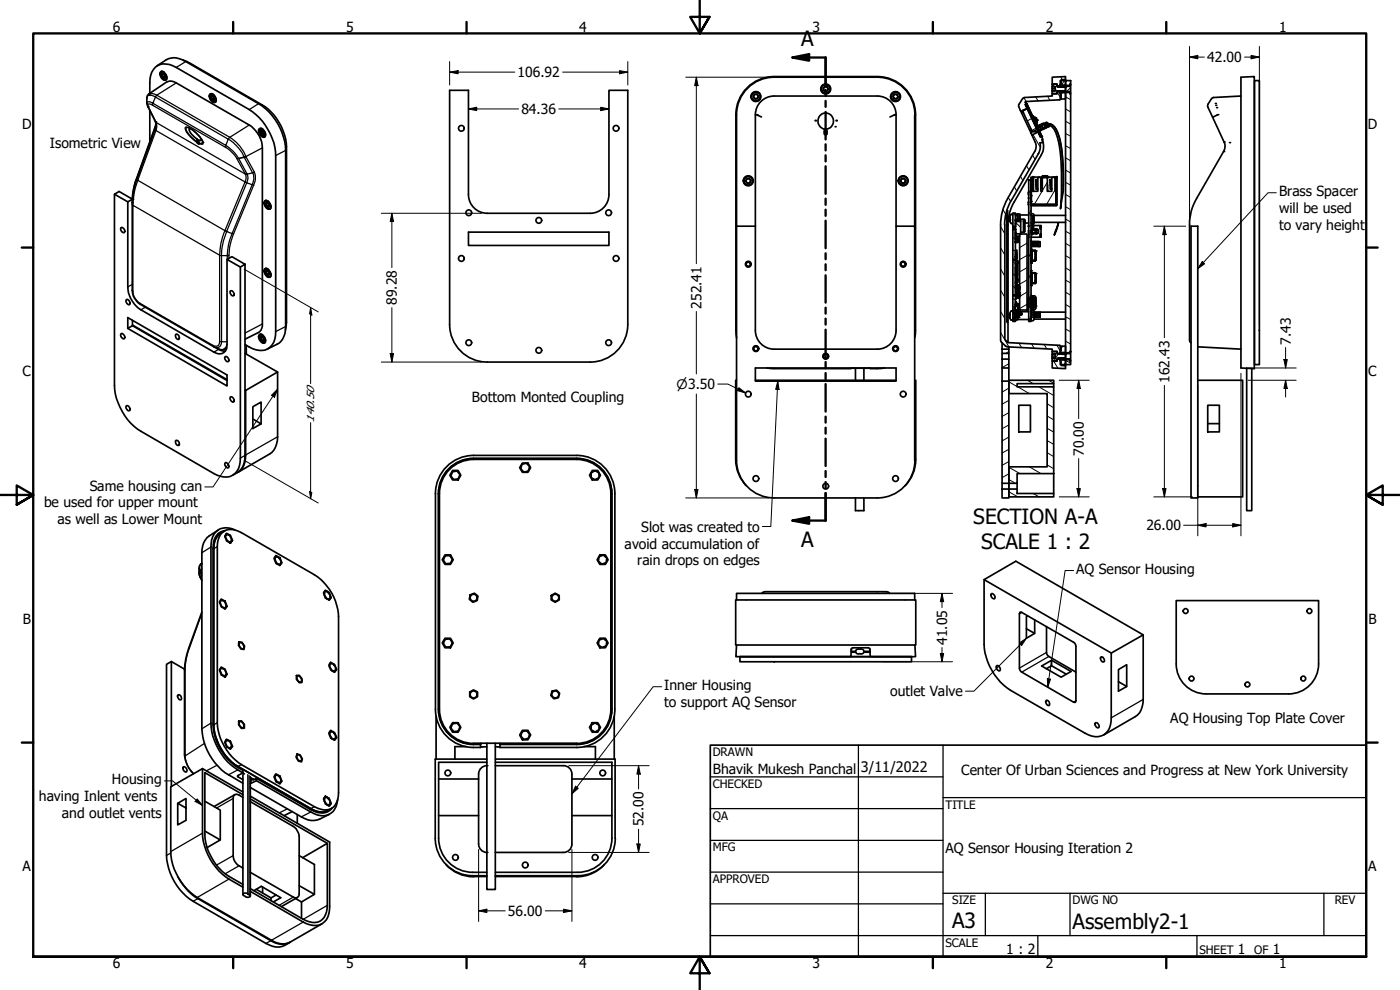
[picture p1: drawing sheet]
<svg xmlns="http://www.w3.org/2000/svg" width="420mm" height="297mm" viewBox="0 0 420 297" stroke-linecap="round" stroke-linejoin="round" font-family="sans-serif">
<defs><g id="words">
<g font-size="6.3">
<text x="240.5" y="13.7">A</text>
<text x="292.1" y="157.3">SECTION A-A</text>
<text x="240.5" y="164.3">A</text>
<text x="294.4" y="164.8">SCALE 1 : 2</text>
<text x="285.8" y="278.6">A3</text>
<text x="321.9" y="278.7">Assembly2-1</text>
</g>
<text font-size="4.3" x="258.4" y="231.6">3/11/2022</text>
<g font-size="4.2">
<text x="33.8" y="9.6">6</text>
<text x="103.9" y="9.6">5</text>
<text x="173.9" y="9.6">4</text>
<text x="243.8" y="9.6">3</text>
<text x="313.9" y="9.6">2</text>
<text x="383.9" y="9.6">1</text>
<text x="155.3" y="23.2">106.92</text>
<text x="362.3" y="18.7">42.00</text>
<text x="156.5" y="34.2">84.36</text>
<text x="6.7" y="38.7">D</text>
<text x="410.5" y="38.7">D</text>
<text x="15" y="44.4">Isometric View</text>
<text x="383.9" y="58.9">Brass Spacer</text>
<text x="383.9" y="64">will be used</text>
<text x="383.9" y="69">to vary height</text>
<text x="119.1" y="91.5" transform="rotate(-90 119.1 91.5)">89.28</text>
<text x="210.5" y="92.6" transform="rotate(-90 210.5 92.6)">252.41</text>
<text x="387.3" y="103.4" transform="rotate(-90 387.3 103.4)">7.43</text>
<text x="6.8" y="113">C</text>
<text x="410.7" y="113">C</text>
<text x="351" y="114.9" transform="rotate(-90 351 114.9)">162.43</text>
<text x="141.6" y="120.8">Bottom Monted Coupling</text>
<text x="325.2" y="136.8" transform="rotate(-90 325.2 136.8)">70.00</text>
<text x="26.9" y="147.2">Same housing can</text>
<text x="13.2" y="152.3">be used for upper mount</text>
<text x="17.3" y="157.3">as well as Lower Mount</text>
<text x="192.5" y="159.6">Slot was created to</text>
<text x="344" y="159.1">26.00</text>
<text x="187.5" y="164.6">avoid accumulation of</text>
<text x="191.3" y="169.6">rain drops on edges</text>
<text x="323" y="172.3">AQ Sensor Housing</text>
<text x="6.9" y="187.2">B</text>
<text x="410.7" y="187.2">B</text>
<text x="284.2" y="193.5" transform="rotate(-90 284.2 193.5)">41.05</text>
<text x="199.3" y="207.1">Inner Housing</text>
<text x="267.1" y="208.9">outlet Valve</text>
<text x="199.3" y="212.2">to support AQ Sensor</text>
<text x="351.2" y="217">AQ Housing Top Plate Cover</text>
<text x="213.9" y="232.3">Bhavik Mukesh Panchal</text>
<text x="288.5" y="232.6">Center Of Urban Sciences and Progress at New York University</text>
<text x="33.6" y="235.4">Housing</text>
<text x="11.7" y="240.4">having Inlent vents</text>
<text x="18.6" y="245.4">and outlet vents</text>
<text x="193.2" y="248" transform="rotate(-90 193.2 248)">52.00</text>
<text x="283.8" y="255.8">AQ Sensor Housing Iteration 2</text>
<text x="6.8" y="261.4">A</text>
<text x="410.7" y="261.4">A</text>
<text x="152.4" y="274.8">56.00</text>
<text x="302" y="286.3">1 : 2</text>
<text x="371.5" y="286.2">1</text>
<text x="382" y="286.2">1</text>
<text x="33.8" y="290.5">6</text>
<text x="103.9" y="290.5">5</text>
<text x="173.9" y="290.5">4</text>
<text x="243.8" y="290.5">3</text>
<text x="313.9" y="290.5">2</text>
<text x="383.9" y="290.5">1</text>
</g>
<text font-size="3.9" x="203.1" y="116.7">⌀3.50</text>
<g font-size="3.5">
<text x="213.9" y="226.9">DRAWN</text>
<text x="213.9" y="236.4">CHECKED</text>
<text x="213.9" y="245.9">QA</text>
<text x="283.8" y="242.6">TITLE</text>
<text x="213.9" y="255.4">MFG</text>
<text x="213.9" y="265">APPROVED</text>
<text x="285.8" y="271.3">SIZE</text>
<text x="321.9" y="271.3">DWG NO</text>
<text x="400.6" y="271.3">REV</text>
<text x="283.8" y="284">SCALE</text>
<text x="360" y="286.2">SHEET</text>
<text x="376.4" y="286.2">OF</text>
</g>
<text font-size="3.4" x="94.3" y="126.8" transform="rotate(-90 94.3 126.8)">140.50</text>
</g></defs>
<!-- layer: Hatch (ANSI) -->
<g fill="none" stroke="#000" stroke-width=".3">
<path d="M307.3 29.3l.7 1.2M308 31.9l.2 .1M308.3 32.6l-1.3 .8M308.8 32.4l-.3 .6M309.7 35.5l-1.4 .8M310.2 36.4l-.1 .1M310.4 35.4l.7 1.3M310.5 36l-.1 .1M310.8 29.1l.7 1.2M310.8 36.8h-.1M311 38.4l-1.4 .8M311 37.3l.1 .2"/>
<path d="M311 37.4v.1M311.1 37.3h.1M311.7 37.6l.4 .5M312 39.6l-.2 .4M312.1 39.5l-.3 .4M312.3 38.3l.4 .4M313.8 38.2l-.4 .5M314.4 28.9l.7 1.2M314.9 37.1l-.4 .5M315.8 24.9l.1 .3M316 25.3l.4 .7M316.7 26.6l1.7 2.9"/>
<path d="M317.2 39.4l-.4 .3M318.3 23l.5 .9M318.8 27.7l-.6 1.2M319.4 24.2l-.8 1.4M319.8 36.4l1.5 .9M319.8 32.7l1.5 .9M319.8 29.1l1.5 .8M319.8 25.4l.9 .5M321.3 26.3l-1.5 1.4M302.6 59.2l.7 1.3M304.4 56.1l.7 1.2M306.3 52.9l.7 1.3"/>
<path d="M308 49.7l.8 1.3M309.4 56.8l-.7 1.2M309.5 59.5l-.1 .2M309.5 54l-.1 .2M309.5 56l-.1 .1M309.9 46.5l.7 1.3M310 40.4l2.2 3.7M310.1 54v.1M310.1 55.7l-.6 .9M311.8 40.1l.2 .1M312.7 57.4l-2.2 3.9M313.6 53.1l.2 .1"/>
<path d="M314.3 54.7l-1.5 2.6M316.6 57l-2.5 4.3M317 56.4l.1 .2M317.2 57.3l-.1 .2M318.3 42.8l-.5 .4M318.8 46.7l-.5 .5M319 51l-.4 .5M319.1 55.4l-.5 .5M319.8 58.3l1.5 .9M319.8 54.7l1.5 .8M319.8 51l1.5 .9M319.8 47.4l1.5 .8"/>
<path d="M319.8 43.7l1.5 .9M319.8 40.1l1.5 .8M300.3 74.3l1.3 2.2M300.3 68l1.3 2.2M301 62.9l.9 1.5M302.3 77.6l.1 .2M302.3 73.2l.1 .1M302.3 68.7l.1 .1M302.3 64.2l.1 .1M304 74.9l.7 .5M304 71.2l.7 .5M304 67.5l.7 .5"/>
<path d="M304 78.6l.7 .4M304 63.9l.7 .5M304.8 66.7l1.5 1.5M306.6 70.2l-.6 .4M307.1 69l.4 .4M308.2 76.6l-2.2 1.3M308.2 72.9l-2.2 1.4M309.4 63.1l-.7 1.2M309.4 69.5l-.7 1.2M309.4 75.8l-.7 1.2M309.9 65.5l.3 .7M309.9 73.5l-.5 .3"/>
<path d="M311.6 72.6l-.5 .3M312.2 73l-.6 .4M312.9 61.6l-.1 .1M317 60.9l.1 .1M318.6 60.4l-.2 .2M319.8 76.7l1.5 .9M319.8 73l1.5 .9M319.8 69.4l1.5 .8M319.8 65.7l1.5 .9M319.8 62l1.5 .9M300.3 99.7l2.5 4.4M300.3 93.4l1.3 2.2"/>
<path d="M300.3 87l1.3 2.2M300.3 80.7l1.3 2.2M302.3 95.6l.1 .1M302.3 91.1l.1 .1M302.3 86.7h.1M302.3 82.2l.1 .1M304 93.2v.1M304 89.6l.7 .4M304 95l.7 .5M304 85.9l.7 .4M304 82.2l.7 .5M305.1 91.9l-.7 .6"/>
<path d="M305.8 94.3l-.2 .2M306.1 93.4l-.2 .1M308.2 91.3l-2.2 1.3M308.2 87.6l-2.2 1.3M308.2 84l-2.2 1.3M308.2 80.3l-2.2 1.3M309.4 82.2l-.7 1.2M309.4 88.5l-.7 1.2M309.4 94.9l-.7 1.2M310.8 94.5l.3 .2M311.5 93.7l.2 .3M311.6 94.9l.4 .3"/>
<path d="M319.8 91.4l1.5 .9M319.8 98.7l1.5 .9M319.8 95l1.5 .9M319.8 87.7l1.5 .9M319.8 84.1l1.5 .8M319.8 80.4l1.5 .9M302.8 116.4l-2.1 1.3M302.8 109.1l-2.1 1.2M302.8 105.5l-1 .5M302.8 114.5l2.4 1.5M305.4 116.1l3.5 2M305.8 103l.8 1.3"/>
<path d="M308.4 114.1l1.7 1M309.6 103.2l.7 1.2M311.8 116.1l4.4 2.6M313.4 103.4l.7 1.2M314.7 114.1l1.5 .9M316.2 108.4l1.3 2.1M317.2 103.6l1.1 1.9M317.6 106.2l-1.2 2.1M318.7 107.6l.4 .3M318.9 103.9l-.7 1.2M319.8 106v.1M319.8 102.3l1.5 .9"/>
<path d="M319.8 108.1l1.5 .9M319.8 108.7l-.4 .7M302.8 138.5l-2.1 1.1M302.8 134.8l-2.1 1.1M302.8 131.1l-2.1 1.2M302.8 127.5l-2.1 1.1M302.8 123.8l-2.1 1.2M302.8 120.1l-2.1 1.2M314.3 139.5l1.9 1.1M314.3 135.8l1.9 1.2M314.3 132.2l1.9 1.1M314.3 128.5l1.9 1.2"/>
<path d="M314.3 124.8l1.9 1.2M314.3 121.1l1.9 1.3M301.1 146.7l-.4 .2M302.8 142.2l-2.1 1.1M302.8 143.9l1.9 1.1M302.8 140.2l3.3 1.9M302.8 147.6l2.7 1.5M308.9 140.1l3.5 2M310.1 148.1l1.7 1"/>
</g>
<!-- layer: Visible Narrow (ANSI) -->
<g fill="none" stroke="#000" stroke-width=".38">
<path d="M55.8 18.5l-2.9 1.7M56.8 18.8l-.2 .2M44.1 31l.2-.4h.8l.7 .4v.6M44.4 32l.2 .2M44.6 32.2l2.3 4.6M44.7 28.2a2.57 2.57 0 0 1 2.4 .4l-.4 .5M45.8 31.6l-1.3-.4-.1 .7 .2 .3M45.8 31.6l22 12.6M46.4 38.5l-5.4 15 .1 .4 5.4-14.9M46.4 38.5l.1 .5M46.5 39l.3 .2M46.7 29.1l21.8 12.7-.7 1.8-22-12.6z"/>
<path d="M46.7 29.1l-1.6-.5a.88 .88 0 0 0-1 .9M46.7 36.6l.2 .2M46.8 39.2l26.7 15.4M46.8 39.2l-5.5 14.9 26.2 15.1 6-14.6M46.8 37.1l-.4 1.4M46.8 37.5l-.3 1.5M46.9 36.8l.2 1.2-.3 1.2M46.9 36.8l26.8 15.4M52.9 24.9l-5.8 3.7 21.9 12.6M56.8 38.4l-.7-.1-.2 .2a6.1 6.1 0 0 0 3.2 4M74.8 37.5l-5.8 3.7M77.6 31.1l-2.8 1.8"/>
<path d="M78.7 31.5l-.3 .1M41 53.5a19.8 19.8 0 0 0-1.3 6.4M59.1 42.7a7.7 7.7 0 0 1-3.5-4.4 1.54 1.54 0 0 1 2 .5 7.1 7.1 0 0 1 3.4 4.2l-.3 .3-1-.3M59.6 42.3l-.4 .5M60.6 42l.1 1-1.1-.2M67.8 44.2a10.2 10.2 0 0 1 3.3 3.3M67.8 44.2v-.6a11.4 11.4 0 0 1 3.8 3.9M69 41.2l.3 .3a11.9 11.9 0 0 1 4.5 5.5M69 41.2l-.5 .6a12.5 12.5 0 0 1 4.8 5.4l2.5 4.7-1.6 .3-2.6-4.7M71.1 47.5h.5M71.1 47.5l2.6 4.7M73.5 54.6l.5 .2"/>
<path d="M73.7 52.2l.2 1.3-.4 1.1M73.7 52.2h.5M73.8 47l2.5 4.6M74 54.8l-6 14.7M74 54.8l1.7 .6M74.2 52.2a2.86 2.86 0 0 1-.2 2.6M75.7 55.4l-6 14.7-1.7-.6M75.7 55.4l.4 .1M76.1 55.5l-6 14.7M76.3 51.6a5 5 0 0 1-.2 3.9M76.3 51.6l-.5 .3a3.8 3.8 0 0 1-.1 3.5M78.7 44.4l-4.9 2.6"/>
<path d="M85.7 45.1l-3 1.6M86 44l-.3 .2M39.7 60.8a21.4 21.4 0 0 1 1.4-6.9l.2 .2a23 23 0 0 0-1.4 7.5l-.2-.3M66.5 76.7h1.7M66.5 76.7v25.8M68 69.5l-.5-.3a19 19 0 0 0-1.6 7.4l.6 .1M68 69.5a19.8 19.8 0 0 0-1.5 7.2M68.2 76.7v1.1M68.7 76.6l-.5 .1M68.7 76.6v.9M70.1 70.2a18.7 18.7 0 0 0-1.4 6.4M70.1 70.2l-.4-.1a17.6 17.6 0 0 0-1.5 6.6"/>
<path d="M39.7 87.1l.2 .3M39.7 85.3l-1.3 .8M39.9 87.4v-25.8l26 15v25.8M39.9 87.4l.4 1.7 .8 1.1 .9 .8M42 91l.1 .3M42 91l21.9 12.6M43.6 92.2l-1.3 .7M78.7 97.2l-5.2 2.7M85.7 98l-3 1.5M86 96.8l-.3 .2M63.9 103.6l.1 .3M65.6 104.8l-1.4 .8"/>
<path d="M65.9 102.4a1.24 1.24 0 0 1-.6 1.4 1.24 1.24 0 0 1-1.4-.2M65.9 102.4l.6 .1M66.5 102.5a1.49 1.49 0 0 1-.7 1.6 1.49 1.49 0 0 1-1.7-.1M66.5 102.5h1.6M68 104.4l-.4 .3M68.1 103.3a1.88 1.88 0 0 1-3.1 1.2M73.5 136.6l-1.4 .9M83.3 131l-9.6 5.5M59.8 172l.1 .8M59.8 170.5l.1 .9 .7 1.4M59.9 172.8l.7 1.3M59.9 172.8l.1 .2"/>
<path d="M60.1 171.1l.5 .9M60.4 169.1a1.55 1.55 0 0 0-.3 2M60.6 170.7l-.5 .4M63.3 164.1l-2.7 1.7M65.2 164l-1.3 .8M56.6 194.5h.2M56.8 194.5a18.3 18.3 0 0 0-1.2 6.5M60.6 184l-3.8 10.5M306.6 183.8l-.7 .3M314.1 195.8l-8.2 4.7M314.8 197l-8.2 4.7M55.6 201v25.8l5.7-3.7"/>
<path d="M55.6 201l-.2 .1M63.3 217l-2.7 1.7M65.2 216.8l-1.3 .8M322.9 210.2l-.7 .5M343.1 209.9l-9.6 5.5M55.4 226.9l.4 1.5a7.4 7.4 0 0 0 2.3 3.7M65.2 229.6l-3.2 1.7M70 239.6l-5 2.8M71.4 231l-2.8 1.5M71.4 232.7v.4M72.5 229.4l-1.3 .8M74.4 232.4v35.8"/>
<path d="M74.7 232.6v35.8M75.4 234.1v.9M51.2 256l-1.2 .7M60.8 250l-9.6 5.5M70 256.7l-5 2.9M71.8 259.8l-4.2 2.4M86.2 242.7l-2.4 1.2M93.3 243.6l-2.9 1.5M94.4 242l-1.4 .8M59.4 269.6l-1.4 .8M68.7 263.8l-9.5 5.5M88 269.2l-4.2 2.4"/>
<path d="M91 276.7l-9.5 5.4M98.2 271.6l-7.2 4.2M81.3 282.2l-1.5 .9"/>
</g>
<!-- layer: Visible (ANSI) -->
<g fill="none" stroke="#000" stroke-width=".51">
<path d="M47.1 19.8a7.8 7.8 0 0 1 5-2.5l1.7 .3 2 .9 21.8 12.6a17.6 17.6 0 0 1 8.1 14v52.9a5.7 5.7 0 0 1-2.6 5.3l-2.9 1.5M54.9 18l1.9 .8 21.9 12.7a16.1 16.1 0 0 1 7.3 12.5v52.8l-.3 2.2M45 28a11 11 0 0 1 1-7.1 4.8 4.8 0 0 1 6.9-.7l21.9 12.7a17.9 17.9 0 0 1 7.9 13.8v52.8a4.8 4.8 0 0 1-4.8 5.6 9 9 0 0 1-4.4-1.7M45 33.1v9.5M46.8 37.5l-.1-.9-2.3-4.6a4 4 0 0 1 0-3.6l5.6-3.8a2.65 2.65 0 0 1 2.9 .3l21.9 12.6a8.7 8.7 0 0 1 3.9 6.9v52.8a2.72 2.72 0 0 1-1.2 2.6l-4 2M46.8 37.1l-5.8 16.4a19.8 19.8 0 0 0-1.3 6.4v27.2a5.2 5.2 0 0 0 2.4 4.2l21.9 12.6a3.2 3.2 0 0 0 4 .6M48.3 21.5a1.72 1.72 0 0 1 1.5 2.5 1.67 1.67 0 0 1-1.5-2.5zM48.3 21.7a1.41 1.41 0 0 1 1.6 1.8l-.1 .3a1.51 1.51 0 0 1-1.5-2.1zM48.6 21.4l-.2 .1M49 22.1l-.5 .4M49.1 22.1h-.3l-.3 .4 .3-.4h.2a.79 .79 0 0 1 .3 1.3l-.5-.3-.3-.6 .3 .6 .5 .3 .2-.4M49.3 21.7l-1-.2-.2 .7"/>
<path d="M49.3 22.4l.2 .4M49.5 22.7l-.7 .4M50 23.8l-.2 .1M50 23l-.3 .9-.7-.1M56.8 38.4l.2 .1a10 10 0 0 1 3.6 3.5M57.1 38.6h-.2a1.66 1.66 0 0 0 .9 2l1.3 1.1M63.1 28.2a1.67 1.67 0 0 1 1.5 2.5 1.67 1.67 0 0 1-1.5-2.5zM63.2 28.3a1.49 1.49 0 0 1 1.3 2.2 1.46 1.46 0 0 1-1.3-2.2zM63.4 28.1l-.2 .1M63.8 28.8l-.4 .3M63.9 28.9l-.3-.1-.2 .3v-.3l.5 .1 .4 .6v.5a.75 .75 0 0 1-.9-.9l.2 .4a.43 .43 0 0 0 .3 .4 .43 .43 0 0 0 .5-.2M64.1 28.4l-.7-.3-.4 .4-.1 .4"/>
<path d="M64.1 29.1l.2 .3M64.2 29.3l-.6 .4M64.8 29.7v.7l-.5 .3-.4-.2M64.8 30.5l-.2 .1M77.9 38.6a1.72 1.72 0 0 1 1.6 2.5 1.72 1.72 0 0 1-1.6-2.5zM78 38.7a1.49 1.49 0 0 1 1.3 2.2 1.46 1.46 0 0 1-1.3-2.2zM78.2 38.5l-.2 .1M78.6 39.2l-.4 .3M78.7 39.3l-.2-.1-.3 .3 .1-.3a.73 .73 0 0 1 .8 .5 .73 .73 0 0 1-.2 .8l-.5-.4-.2-.6 .2 .2a.45 .45 0 0 0 .2 .6 .45 .45 0 0 0 .6-.2M78.9 38.8l-.6-.3-.3 .2-.2 .6M78.9 39.5l.2 .3M79 39.7l-.6 .4"/>
<path d="M226.4 28.3h.8l.4 .6-.4 .7h-.7l-.4-.7zM227.1 34.4l1.4 .7M232.3 23.2a11.3 11.3 0 0 0-11.3 11.2v103.8a11.3 11.3 0 0 0 11.3 11.2M232.3 28.8a5.6 5.6 0 0 0-5.6 5.6v64.7a5.6 5.6 0 0 0 5.6 5.7M232.3 23a11.5 11.5 0 0 0-11.4 11.4v64.7l.2 2.2M232.3 23.2h31a11.3 11.3 0 0 1 11.3 11.2M232.3 28.8h31a5.6 5.6 0 0 1 5.6 5.6v33.5M232.3 23h31a11.5 11.5 0 0 1 11.5 11.4v64.7l-.2 2.2M246.3 34.5a2.39 2.39 0 0 1 3.7 .9 2.39 2.39 0 0 1-1.8 3.3v1.5l-.3 .3-.5-.3v-1.5a2.43 2.43 0 0 1-1.9-1.8 2.43 2.43 0 0 1 .8-2.4zM247.4 39.5h.8M247.5 26l.7 .1 .3 .7-.4 .6-.8-.2-.2-.6zM268.5 34.4l-1.4 .7"/>
<path d="M269.2 28.4l-.7-.1-.5 .6 .4 .6 .6 .1 .5-.5M269.2 28.4l.3 .7M269.2 28.4a.73 .73 0 0 0-1.1 .2 .73 .73 0 0 0 .4 1.1 .73 .73 0 0 0 1-.6M274.5 34.4v103.8M306.2 33.1l3.3 7-.1-1.4M306.9 29.6l-1.2 2.2a2.76 2.76 0 0 0 1.4 2.1l-.3-.7 1.5-.6-.6-1.3 .3-.2-.3-.4 .1-.2 10.1-.5 .4-.3 .2-1.4-.4-.4v-.4h-.9v.7h-1.4v.6l-8.3 .5-.6 .3M307.7 30.7h.1M307.7 31.4l.4-.2 2.3 4.9-.4 .1zM307.8 31.4l3.4 7.4-1.4 .7-3-6.3 1.6-.7zM307.8 31.3l.4-.1 2.3 4.8-.4 .2zM307.8 30.5l.3 .7-.4 .2M308 31.1v.1"/>
<path d="M309.8 39.5l1.8 .1M309.9 34.8l.2 .1M310.1 35.4l.7 1.5zM310.1 36.4l.4-.1 2.1 4.6-.4 .1zM310.1 36.2l.1 .2M310.1 34.8l.1 .2M310.2 35h.1M310.2 36.4l.4-.2 2.1 4.6-.3 .1zM310.2 35.5l.4-.3 .7 1.4-.5 .2zM310.2 35l-.1 .1M310.5 35.3l-.2 .1M310.5 35.3h-.1"/>
<path d="M310.6 35.2h.1M310.7 35.3l.6 1.1-.1-.4M311 36.9h.1M311 36.9l.1 .3M311 37.3l.2 .2zM311 37.3l.1 .2zM311 36.7h-.1M311 36.9l.1 .4M311 35.7l.1 .1M311 36.9v.1M311.1 35.7l-.1 .2M311.1 36.6v.1"/>
<path d="M311.1 37.3l.1 .2zM311.1 36.8h-.1M311.2 37.8l2-.9v.2l-1.3 .7 .1 .2 .9-.3-.8 .4 .3 .6 1.4-.5-1.9 .9 .1 .4zM311.2 36.6h.1M311.3 36.4v.1M311.4 38l1.9-.9 .6 1.3-1.9 .9zM311.6 39.6l.6 1.1zM312 37.9l2.2-1.2 .1 .2-.4 .2 .4 .8 .4-.3 .1 .4-1.6 .5-.1-.3v.3l-.6 .3-.1-.6zM313.4 37.4a2.7 2.7 0 0 1 3.8 2 39.4 39.4 0 0 1 1.9 15.2v2.9l-.8 5.2a69.4 69.4 0 0 0-.9-21.2l-.3-1.1a3.2 3.2 0 0 0-2.5-2.8l-.9 .2zM313.9 38.2v.1M314 36.8l-.2 .1M314.2 37l-.3 .2"/>
<path d="M314.3 36.9l.2 .2a2.58 2.58 0 0 1 2.5 1.7 29.6 29.6 0 0 1 2.1 11.5v7.2M314.3 36.9h.1M314.6 37.6h.1M314.7 37.8l.1 .2-.7 .2M314.7 37.6h.1M315.8 23.2l4-.2v.9h-1.3v1.2l-.4 .3v.4h-.9v-.6h-1.4zM315.8 25.4l1.4-.1 .2 .8 .1-.2 .1 .2 .2-.2 .1 .2 .1-.2 .1 .2 .2-.2 .1 .2 .1-.2 .1 .2 .2-.2 .6 .2 .1-.2 .3 .3v1l-.4 .2-1.9-.1-.3 .1v.7h-1.4v-.8h.9v-1.3h-.9zM315.8 26v1.4M315.8 27.2v.1M315.8 25.2v.2M315.8 28v.2M315.8 27.2h.9"/>
<path d="M315.8 26.6h.9M315.8 26v1.2M317.5 25.9l-.1 .2M317.5 27.3l-.1 .1M317.8 25.9l-.2 .2M317.8 27.3l-.2 .1M317.9 27.4l.2-.1v.2M318.1 25.8l-.2 .3M318.1 27.4l.2-.1v.2M318.2 27.7h1.6v2h-1.6zM318.2 24.2h1.6v1.4h-1.6zM318.2 25.6v.4"/>
<path d="M318.2 27.4v.3M318.3 25.6l2.8 .2v-.4h.2v2.5h-.2v-.4h-.3v.2h-2.5l.2-.4 1.3 .1v-1.5l-.3 .2-.2-.2-.1 .2-.1-.2-.5 .2-.1-.2v.2zM318.3 25.9l-.2 .2M318.3 25.9v.1M318.5 27.3h.1M318.5 26l-.1 .1M318.6 25.9v.1M318.7 27.3v.1M318.8 27.3l-.2 .1M318.8 25.9v.1M319 27.3v.1M319 27.3l-.1 .1"/>
<path d="M319.1 25.9v.1M319.2 27.3h.1M319.3 25.9v.1M319.5 27.3h.1M319.6 26l.1 .1M319.6 26h-.1M319.6 26h.2M319.7 26.1h.1M319.7 27.2v.2M319.8 27.5h1.3v.6h.2v77.4h-.2v.6h-1.3zM319.8 24.2h1.5v1.1h-.2v.6h-1.3zM319.8 26v.2"/>
<path d="M319.8 26l-.1 .1M319.8 23.9v.3M321.1 25.4h.2M321.3 25.3v.1M321.3 27.9v.2M363.6 29.6l-1.1 1.7v.8l4.8 10.5 .3 .6v1.1l-.4 1.2-8 14a15 15 0 0 0-2.2 8v34.5l.2 .6M364.2 29.3l-.5 .3M365.8 34.4l-1.7 .7M372.4 23.2l4-.2v87.6l-4-.2zM372.4 28.8l-8.2 .5M376.5 24.2h1.5v85.2h-1.5zM34.4 58.3v57.3a17.6 17.6 0 0 0 7.9 13.8l21.9 12.7a5.4 5.4 0 0 0 6.3 0 5.6 5.6 0 0 0 1.6-4.6v-57.4"/>
<path d="M39.7 59.7l-3.9-2.2-1.4 .8 4 2.3M39.7 59.8l-1.3 .8M59.1 41.7l.5 .6M60.4 41.6a.43 .43 0 0 1-.2 .6 .43 .43 0 0 1-.6-.2l.2 1.2-.7-.5v-1M73.8 47l-2.2 .5M79.6 40.9l-.2 .1M79.7 40.1a.67 .67 0 0 1-.2 .8 .67 .67 0 0 1-.8 0M224.1 53.7l.7-.1 .5 .6-.3 .6-.7 .2-.5-.6zM270.6 53.6h.8l.4 .7-.4 .6h-.7l-.4-.6zM308.7 54h.7v42.4h-.7zM308.7 59.4v.1M308.7 57.7v.8"/>
<path d="M309.4 54v-.7v.7M309.4 58.7l.1 1.7zM309.4 53.3l.1 1.6zM309.4 55.7l.1 1.7zM309.4 57.7h.1M309.4 58.5h.1M309.5 53.3h.6v4.1h1.4v-4.2h.7l.2 .3v3.9h.4v-3.9l.3-.2h1l.2 .2v3.9h1.4v-3.9l.1-.3h.7l.1 4.2h.4v3.9h-7.5zM309.5 40.1l.2 .4M309.5 54.9v.8M309.5 57.4v1.3M310 53l.1 .3 1.9-.1M310 53.1v.1"/>
<path d="M310 53v.1M310.1 53.3v4.1zM310.1 53.2v.1M310.6 42.6l-.9-2.1 1.9-.9 .6 1.5h.4l.4 .7-.3 .1 .4 .9h-1l.1 1.7-.6 1.6M310.7 42.6l.3 1.4-.5 1.4-8 14.1a16.1 16.1 0 0 0-2.2 8M311 54l.1 2.2M311 53.9l-.2 .1 .2 2.7 .1-1.3M311.1 56.8h.4M311.1 56.2l.1 .4h.3M311.7 46.1l-8.2 14M311.7 46v.1M312.2 41.1h.4"/>
<path d="M312.6 40.9l.1 .3M312.7 40.8v.3M312.7 53.1h.2M312.8 53.1l-.2 .1M312.8 41.8a5.4 5.4 0 0 1-.3 4.7l-8.1 14.1a13 13 0 0 0-1.9 6.9v35.3M312.9 53.2h-.1M312.9 53.3v-.5h1.5v.5M312.9 53.1l1.3 .1zM312.9 53.2l-.7 .1M314.2 53.2h2.3M314.3 55.5l.1 1.9M314.4 53.1l.1 .1"/>
<path d="M314.4 53.2h.1M315.2 54l.2 2.2zM315.3 53.9l-.2 .1 .2 2.7v-1.3M315.3 56.8h.1M315.4 56.2l.1 .4h.2M315.5 56.8h.2M317 53.3l.1 8.3zM317 53.2l-.5 .1M317.1 53.3v8.3l-7.7 .1 7.6-.1zM317.1 53.1v.2M317.1 53l-.2 .2M317.1 53v.1"/>
<path d="M36.3 68.4a.92 .92 0 0 1 1 .4 .92 .92 0 0 1-.1 1l-.8-.4zM38.4 60.6v25.5a8.5 8.5 0 0 0 3.9 6.8l21.9 12.7a2.42 2.42 0 0 0 2.8 .3 2.42 2.42 0 0 0 1.1-2.6v-25.5M68.1 77.8l1.5-.8 3.9 2.3-1.4 .8zM73.5 79.3v57.3a5.7 5.7 0 0 1-3.7 6M79.5 60.2a1.67 1.67 0 0 1 1.6 2.5 1.67 1.67 0 0 1-1.6-2.5zM79.6 60.4a1.32 1.32 0 0 1 1.4 .7 1.32 1.32 0 0 1-.2 1.6l-.7-.4a1.53 1.53 0 0 1-.5-1.9zM79.9 60.1l-.3 .1M80.3 60.9l-.5 .3M80.3 60.9l-.3-.1-.2 .4 .2-.4 .3 .1a.74 .74 0 0 1 .2 1.2l-.5-.3-.2-.6 .1 .1a.51 .51 0 0 0 .2 .6 .51 .51 0 0 0 .7-.1M80.6 60.4l-1-.2-.2 .7M80.6 61.1l.1 .4-.7 .3M81.2 62.5l-.2 .1"/>
<path d="M81.3 61.7l-.1 .8-.2 .2-.7-.2M140.6 69.6h42.2v4h-42.2zM146.2 64h30.9a5.6 5.6 0 0 0 5.7-5.7v-31.2h5.6v70.3a11.3 11.3 0 0 1-11.3 11.2h-30.9M146.2 64a5.6 5.6 0 0 1-5.6-5.6v-31.3h-5.7v70.3a11.3 11.3 0 0 0 11.3 11.2M221 67.9h5.7M224 78.8l.7-.2 .5 .5-.1 .7-.7 .2-.5-.5zM270.6 78.7l.7-.1 .4 .6-.2 .7h-.7l-.5-.5zM274.5 67.9h-5.6v31.2a5.6 5.6 0 0 1-5.6 5.7h-31M300.3 67.5v34.6l.2 .5M301.6 67.5v34.3l.9 1 15.4 .8 .5 .5M302.3 63.2l.1 33.6zM303.1 65.7v.8l-.1-.5"/>
<path d="M303.1 65.4v.3M303.1 66.4a.49 .49 0 0 0 .2 .6 .49 .49 0 0 0 .6-.1M303.5 60.1a14.8 14.8 0 0 0-2 7.4M303.9 64.5a.49 .49 0 0 0-.6-.1 .49 .49 0 0 0-.2 .5v.8M304 68.8h.7v9.1h-.7zM304 63.9h.7v4.3h-.7zM304 78h.7v10.5h-.7zM304 68.2v.6M304 77.9v.1M304.4 68.2h.1M304.4 68.4l.1 .3M304.5 68.7l.2 .1"/>
<path d="M304.5 68.6v.1M304.7 71.8h.1M304.7 70.5h.1M304.7 75.6h.3v.4h-.3M304.7 77.4h.3v.4h-.3M304.7 77l.2 .3zM304.7 76.4l.5 .1M304.7 69.9h.1M304.7 66.2h1.6v.3M304.7 78.2l.2 .1M304.7 66.2h.1M304.7 64.4h.1"/>
<path d="M304.7 68.8h.1M304.7 69h.1M304.7 69.5h.1M304.7 69.7h.1M304.7 72.6l.5 .2M304.7 77.9v.1M304.7 72.7h.1M304.7 67.4h.1M304.7 67h.1M304.7 70.1h.1M304.7 68h.1M304.7 65.9h.1"/>
<path d="M304.7 78.3h.1M304.7 72.6h.1M304.7 77.8h.1M304.7 76.9h.1M304.8 75.1h-.1M304.8 79.3h-.1M304.8 77.4h-.1M304.8 76.4l-.1 .1M304.8 75.1h.4M304.8 70l-.1 .1M304.8 70.7v.4l.1-.2M304.8 69.7v.2"/>
<path d="M304.8 71.4l-.1 .1M304.8 72.7l-.1 .1M304.8 79.3h.4M304.8 66.5h1.5v3.7h-1.5v-1.6l-.4-.2 .1-.3h.3zM304.8 70.2v.7h1.2M304.8 71.5h.4v1.1h-.5M304.8 71.5l-.1 1.1M304.8 71.1l.2-.1zM304.8 78.3l.2 .1M304.8 71v.1M304.8 77.3h.3M304.8 72.7h.1"/>
<path d="M304.9 77v.3v-.3h.3v.3h-.3M304.9 79.2v.1M305 76.4v.5h-.3M305 78.3l.2 .1M305.1 77.4l.1 .4M305.2 75.9h-.2M305.2 77.7l-.4 .1M305.2 75.2v1.7h-.4M305.2 79.7h.1M305.2 79.4v.3M305.2 79.4v.7M305.2 78.3h.1"/>
<path d="M305.2 71.4h.5v1.3l-.5 .1zM305.2 71.4l-.4 .1M305.4 64.7h-.6v-.5h1.3v1.6M305.4 78.7v.4v-.4M305.4 79.1v3.2M305.4 64.2v1.6M305.4 78.3l-.1 .9h-.6M305.4 78.4h-.7M305.4 79.1v5.2M305.5 70.9h.1M305.9 64.2v1.6M306 70.2h2.2v22.8h-2.2z"/>
<path d="M306.1 70.2h.1M306.1 64.5h2.6M306.3 69.6h1M307.1 66.5h.5v2.9h-.5zM307.1 66.5v-.3h.5v.3M307.3 65.8h-2.5v.7M307.4 65.8l.2 .4M307.6 69.4l-.2 .2M307.6 66.9h1.1M308.6 67.8l.1 .1M308.7 67.9v.2M308.7 71v.2"/>
<path d="M308.7 67.7h.1M308.7 71.2h.1M308.7 67.7v.2M308.7 60.7v.8M308.7 70.8v.1M308.7 69.2v.5M309.4 64.6a.48 .48 0 0 1 .4-.5 .48 .48 0 0 1 .5 .5M309.4 75.1l.1 .1M309.4 72.1l.1 .1M309.4 66.8l.4 .4M309.4 72.4h2.2v1.6h-2.2v-.5h1.8v-.6h-1.8zM309.4 75.3l.2 .3 .1-.4h.9l.3 .4"/>
<path d="M309.4 75.7l.1 2M309.4 78.2v.1M309.4 78.1v-.3l.2 .3M309.4 77.5h.1M309.4 77.3h.1M309.4 77.1h.1M309.4 76.9h.1M309.4 76.4v.4M309.4 76.2v.1M309.4 76.1h.1M309.4 75.9h.1M309.4 67.7h.5"/>
<path d="M309.4 73.4h.2M309.4 60.7h.1M309.4 61.5h.8M309.4 75.2h.1M309.4 60.7l.1-.2v.8M309.4 75.6l.1 .1M309.5 74v1.1M309.5 78.3l-.1 .6 .2-.5M309.5 72.2v.2M309.5 74.5l.1 .5M309.5 78.1l.2 .2M309.6 75.7v2.1"/>
<path d="M309.6 77.8v.1M309.6 73.4l.1 .1M309.6 78.1l.1 .1M309.6 77.7v.1M309.6 75h.1M309.6 78.1h1.1M309.6 75.3h1.1v2.8M309.6 75.1h1l.2 .2M309.6 78.3h1M309.6 75.4v2.4M309.6 68.6h.3M309.6 75.3v.1"/>
<path d="M309.6 77.8v.3M309.7 72.9v.6h.4M309.7 78.2h.9M309.7 75.1l-.2 .2M309.8 69.7h-.4h.2v.6h.3v-.3h.4v-.2M309.8 68.6l-.2 .4M309.8 69.7l-.2 .2M309.8 69.9l-.2 .4h.3M309.8 69v.7M309.8 68.8h.1M309.9 68.6h-.3v.6h-.2h.4M309.9 68.7l.4 .1v.3"/>
<path d="M309.9 64.7h.3v4h-.3zM309.9 72.9l.2 .6h1.1M309.9 70.1l-.1 .1M309.9 78.1l.1 .1M309.9 68.8l.7 .2v.9l-.7 .1M310 75.2l-.1 .1M310.2 69.9v.1M310.2 67.7h2.2v.2h-.2v.9h.2v1.4h-.2v.8h.2v.2h-3M310.2 61.3v.3M310.2 69a.79 .79 0 0 1 1.2-.2 .79 .79 0 0 1 0 1.2 .79 .79 0 0 1-1.2-.2M310.2 68.8v.1M310.3 64.6l-.1 2.4"/>
<path d="M310.3 68.9h1M310.3 66.7h9.5M310.3 64.6h9.5M310.7 75.6l.1 .1M310.7 76.2l.2 .2M310.7 77.5l.2 .2M310.7 76.4l.1 .6M310.7 76.9l.1 .1M310.7 77.5l.1 .1M310.8 75.8l-.1 .1M310.8 78.1l-.2 .1M310.8 77l-.1 .2"/>
<path d="M310.8 75.9l.1 .5M310.8 77h.1M310.8 77.6v.1M310.8 75.9l-.1 .1M310.8 78.1l-.2 .2M310.8 76.4v.6M310.9 75.7v-.4v2.8v-.4M310.9 77l-.1 .5M310.9 77.8l-.1 .3M310.9 77.7l-.2 .2M310.9 75.7l-.1 .1M310.9 76.4v.6"/>
<path d="M311.1 69v.1M311.1 69.1v.7M311.1 69.8v.1M311.1 69.8l.1 .1M311.2 69.9l.3 .1M311.2 72.9h-1.5l-.1 .5M311.2 69l-.1 .1M311.4 70l-.9 .1M311.5 68.9l-.3 .1M311.6 72.5h.6v1.4h-.6zM312.1 73.9l-.5 .1M312.2 67.9l.2 .2"/>
<path d="M312.2 68.1v.5M312.2 70.7l.1 .1M312.2 70.3l.1 .4M312.3 70.7h.1M312.3 70.8l-.1 .1M312.4 67.9v.9M312.4 70.2v.8M317.6 66.9l-.4 1.7-.8 1.9zM38 89.8l.8 .5a.75 .75 0 0 1 0 1.1l-.8-.4a.75 .75 0 0 1 0-1.2zM38.4 95.3l29.7 17.2v3.3l-29.7-17.3zM38.4 98.5l1.4-.8 28.3 16.5M39.8 96.1v1.6"/>
<path d="M39.8 97.5l28.3 16.4M69.1 87.4a.89 .89 0 0 1 1 .3 .89 .89 0 0 1-.1 1.1 1.13 1.13 0 0 1-.9-1.4zM79.5 80.6a1.72 1.72 0 0 1 1.6 2.5 1.67 1.67 0 0 1-1.6-2.5zM79.7 80.7a1.67 1.67 0 0 1 1.4 2.2l-.3 .1a1.54 1.54 0 0 1-1.1-2.3zM79.8 81.6l.5-.3-.4-.1-.1 .4 .1-.4 .6 .3a.71 .71 0 0 1 .1 1 .86 .86 0 0 1-.8-.9l.3 .7 .5 .2 .2-.3M79.9 80.5l-.3 .1M80.6 80.9l-.7-.3-.5 .3v.4M80.6 81.6l.2 .3-.7 .4M81.2 82.9l-.2 .1M81.3 82.2v.3a.58 .58 0 0 1-.4 .6 .58 .58 0 0 1-.6-.2M303 95l.1 .4M303 94.4l.1 .2"/>
<path d="M303 94.4h.1M303.1 95.4l.3 .6M303.9 93.4a.53 .53 0 0 0-.6 0 .53 .53 0 0 0-.2 .6v1.4M303.9 95.9l-.5 .1M304 88.6h.7v4.7h-.7zM304 94.1h.7v2.3h-.7zM304 88.5v.1M304 93.3h.1M304 93.3v.1M304.4 93.9l-.4-.1v.3M304.7 91.9h.5l.4 .3-.4-.3M304.7 87.7h.3v.5h-.3"/>
<path d="M304.7 88.9h.2M304.7 80.6l.2 .2zM304.7 81.3l.2 .2zM304.7 82.5l.2 .2zM304.7 81.9l.2 .2zM304.7 87h.3v.4h-.3M304.7 86.4l.4 .5v1.2l-.4 .5M304.7 91.4h.5M304.7 91.8h.5M304.7 91.8v.1M304.7 86.5h.1M304.7 88.4h.1"/>
<path d="M304.7 85.7h.5M304.7 85.1h.5M304.7 84.6h.5M304.7 91.2h.1M304.7 95.9h.2M304.7 80.1h.1M304.7 85.7h.1M304.8 85.1h-.1M304.8 90.7h.2M304.8 90.6l.1 .1M304.8 91.2h.1M304.8 95.2l.7 .1v.6h-.8"/>
<path d="M304.9 82.3h.1M304.9 81.1h.1M304.8 83.2l.1 .2zM304.8 80.1h.1M304.8 83.8l.1 .2zM304.8 90.6v.6M304.8 91.2l-.1 .2M304.9 82.9l-.1 .1M304.9 81.6v.2M304.9 80.3l-.1 .1M304.9 85.7v.3M304.9 81.8h.1"/>
<path d="M304.9 81.6h.1M304.9 84.1v.2M304.9 91.4v.5M304.9 86h.1M304.9 88.8h.1M304.9 86.1h.1M304.9 89.1h.1M304.9 96.1l.2-.2zM304.9 87.7h.1M304.9 94.4l.3 .1M304.9 88.9v.8h-.2M304.9 80.1v3.6"/>
<path d="M304.9 84.6l-.2 .2M304.9 83.4l-.1 .2 .5 .1 .1 .6M304.9 82.9v.1M304.9 82.2v.1M304.9 80.9v.2M304.9 82.3l.2-.1-.1 .1M304.9 90.7v.5l.1-.5M304.9 88.9l.3 .2M304.9 86.2h-.2l.8 .5h.4l-.1-.3M304.9 95.9l-.2 .2M304.9 87h.1M304.9 88.8v.1"/>
<path d="M304.9 90.7h.1M304.9 80.3v.2M304.9 93h.3M304.9 88.7v.1M305 93.6h.2v.4M305 91.2l-.3 .2M305 93.6v.7h.2M305 94.1l.8 .1M305 80.6l.2 .1M305 91.2h.2M305 93.3h.2M305 84.6h.1"/>
<path d="M305 94.5l-.1 .4M305 93.5h.6M305 91h.2M305 85.7l-.1 .1M305.1 80.7v.2l-.2 .1M305.1 83.6h.3M305.1 82.3h.3M305.1 85.7l-.2 .3 .3-.2M305.1 82.4v1.2M305.1 91v.2M305.1 91.4v.4M305.1 93v.1"/>
<path d="M305.1 93.3v.2M305.1 83.6h.1M305.1 82.3v.1M305.1 89.2l-.2-.1v.4M305.1 82.2h.1M305.1 82.2l-.1 .1M305.1 95.9h3.6M305.1 89.2l.2 .1M305.1 85.1h.1M305.2 94h-.2M305.2 80.1h-.4M305.2 85.7h-.1"/>
<path d="M305.2 94.3h1v.2h-1zM305.2 93.1h-.3l.1 .2M305.2 84.6h-.5M305.2 82v.2M305.2 80.7v.2M305.2 85.1v.5M305.2 91v.9M305.2 93v.5l.4-.1M305.2 91l.4 .1v2.4M305.2 89.2h.1M305.2 91.9h-.8v1.3l-.4 .2v.4l.4 .1v2l.1-.7h1.5l-1.1-.1v-2.1h.3M305.2 85.7h.5"/>
<path d="M305.2 89.1h.5M305.2 85.8l-.3 .3 .5 .4 .4-.4M305.2 82l-.3-.1 .2 .3M305.2 80.9l-.3 .2M305.3 85.7l-.1 .1M305.3 84.1h-.5v.2h.6v.4l-.2-.1M305.3 85.5l.4 .1zM305.3 89.3v.1M305.3 89.4h.4M305.3 85.7h.4M305.3 89.3h.4M305.3 85.6h-.1"/>
<path d="M305.4 83.6v.2M305.4 84.1v.2M305.4 84.1h.1M305.4 83.8v.3M305.4 86.5l.4 .2M305.6 92.6l-.4 .4zM305.6 93.3h.3l.4 .3-.5-.2v.2h-.2zM305.6 93.3l.3-.2 .5 .4 .3 .8M305.6 93.6l.2 .7h.1l-.1-.7M305.7 85.7l.1 .4M305.7 85.6l.2 .3M305.7 89.1h-.4"/>
<path d="M305.7 89.3v.1M305.8 88.1l-.4 .3M305.8 88.8h.1M305.8 89l-.1 .2M305.8 88.8l-.1 .3M305.8 88.8l-.4-.4-.5 .4 .3 .3M305.8 87l.1 .9-.1-.9M305.8 88.1v.5M305.8 86.1v.1M305.9 88.6l-.3-.2 .3 .4M305.9 93.5v.7h.6M305.9 88.1h-.4l-.8 .7h.2"/>
<path d="M305.9 86v1h-.3v.9h.3v.3M305.9 88.1v.7M305.9 85.8h.1M305.9 88.3l.1 .7M305.9 86l-.3 .4 .3-.1M305.9 86l-.1 .7M305.9 85.8v.2M305.9 94.2v.1M305.9 88.4l.1 .1M305.9 86l.1 .1M305.9 89l-.2 .3M306 88.8h-.1"/>
<path d="M306 86.4l-.1 .1M306.1 93.6l.5 .6-.4 .1M306.3 93.6l.4 .7-.5 .2M306.3 93.5h2.4M308.5 91.8l.2 .1zM308.7 89.9l-.2 .1h.2M308.7 89.9h.1M308.7 91.8h.1M308.7 91.9h-.2l.2 .1M308.7 90.6h-.2l.2 .1M308.7 89.8h-.2l.2 .1M308.7 89.4h-.2l.2 .1"/>
<path d="M308.7 90.9h-.2l.2 .1M308.7 90.4h-.2l.2 .1M308.7 91.1h-.2l.2 .1M308.7 92.2l-.2 .1h.2M308.7 91.6h-.2l.2 .1M308.7 90.2h-.2l.2 .1M308.7 89.6h-.2l.2 .1M308.7 91.4h-.2l.2 .1M309.4 81.9l.1 .1M309.4 93.1l.1 .1M309.4 89.9l.9 .1zM309.4 91.2l.9 .1z"/>
<path d="M309.4 89.6l.9 .2zM309.4 91.4l.9 .2zM309.4 81.3l.2-.1v.6M309.4 81.2v.8M309.4 84.9v.1M309.4 84.6h.2M309.4 82.4l.2 2.1zM309.4 84.2v.1M309.4 84v.1M309.4 83.8v.1M309.4 83.6v.1M309.4 83.4v.1"/>
<path d="M309.4 83.2v.1M309.4 83v.1M309.4 82.8v.1M309.4 82.6v.1M309.4 89.4l.9 .1zM309.4 90.9l.9 .1zM309.4 93.7h2.7v.3l-2 .1v.6h1.5v.5h-2.2zM309.4 91.9l.9 .2zM309.4 90.7l.9 .1zM309.4 90.4l.9 .1zM309.4 91.7l.9 .1zM309.4 92.2l.9 .1z"/>
<path d="M309.4 90.6h.2M309.4 89.4h.2M309.4 92.3h.2M309.4 91.6h.2M309.4 90.4h.2M309.4 82.1v.2M309.4 82.5v1.9M309.4 84.6v.2M309.4 91.9h.2M309.4 89.9h.2M309.4 91.8h.2M309.4 89.8h.2"/>
<path d="M309.4 91.1h.2M309.4 90.3h.2M309.4 89.6h.2M309.4 84.5h.1M309.4 82.4h.1M309.5 85l-.1 .6 .2-.5M309.5 91v.1M309.5 90.5l.1 .1M309.5 90.3l.1 .1M309.5 89.3v.1M309.5 89.5v.1M309.5 90v.2"/>
<path d="M309.5 91.6h.1M309.5 91.9h.1M309.5 92.3v.1M309.5 93.2v.5M309.5 95.2v.3M309.5 84.9l.2 .2M309.5 92.5v.1M309.5 95.5l-.1 .1M309.5 93.4l.5-.2 .3 .4M309.5 89.1v.1M309.6 84.6l.1 .4M309.6 91.3l-.2 .1"/>
<path d="M309.6 90.8v.1M309.6 92.3v.6h.5v-.5h-.5M309.6 92.1l.3 .1zM309.6 91.8v.1M309.6 91.6l.3 .1zM309.6 91.3l.3 .1zM309.6 91l.3 .2zM309.6 90.5l.3 .2zM309.6 90.3v.1M309.6 90l.3 .2zM309.6 89.8v.1M309.6 89.5l.3 .1z"/>
<path d="M309.6 89.8h.3l-.3 .1M309.6 90.3h.3l-.3 .1M309.6 90.8h.3l-.3 .1M309.6 91.8h.3l-.3 .1M309.6 92.3l.3 .1M309.6 92.1l-.1 .1M309.6 92.3h.1M309.6 89.4h.1M309.6 84.6h.1M309.6 82.3v.1M309.6 85.1h.1M309.6 84.8l.1 .1"/>
<path d="M309.6 81.8h1l.2 .3M309.6 84.6l.1 .3M309.6 82.3h.1M309.7 84.9h.1M309.7 84.9h.2M309.7 82l-.1 .3M309.7 82l-.1 .1M309.7 81.8l-.2 .3M309.7 81.9l-.3 .4M309.8 82h-.1M309.9 92.9h.1M309.9 91.6h.3"/>
<path d="M309.9 89.4h.2M309.9 89.3l-.3 .1M309.9 91.3l.2 .1M309.9 90.5l.2 .1M309.9 82h.1M309.9 84.9h.1M309.9 90.8v.1M309.9 91l.1 .1M309.9 92.3h.1M309.9 89.6h.1M310 88.8h-.1M310 82h-.3"/>
<path d="M310 91h.1M310.1 92.1h.1M310 89.6h.1M310 88.8h.1M310 92.9h.3M310 91.6l.1 .1M310 89.5v.1M310 90.3v.1M310 90.5v.1M310 90.8v.1M310 92.1v.1M310.1 91.3l-.1 .1"/>
<path d="M310.1 90.1l-.1 .1M310.1 92.1v.1M310.1 89.4h.7M310.1 89.6h.1M310.1 88.8h-.5v.6M310.1 88.8v.5h-.5M310.1 94.7h1.4M310.1 92.3h-.2M310.1 88.8h.2M310.1 92.3h.1M310.1 90.3h-.2l.2 .1M310.1 89.3v.1"/>
<path d="M310.1 90.6v.1M310.1 92.3v.1M310.1 94.6h.4M310.1 90l.1 .1M310.1 89.7h.1M310.1 91.6h.1M310.1 89.5l.1 .1M310.1 90.1h.1M310.1 90.3v.1M310.1 90.5v.2M310.1 90.8v.1M310.1 91v.2"/>
<path d="M310.1 91.3v.1M310.2 90.2l.1 .1h-.9M310.2 90.2l-.8 .1M310.2 89.8v.1M310.2 90l-.1 .2M310.2 91.6v.1M310.2 91.8v.1M310.3 94.2h1M310.3 95.2v.6a.48 .48 0 0 1-.5 .5 .48 .48 0 0 1-.4-.5M310.3 93.6v.1M310.3 95.7h9.5M310.3 93.6h9.5"/>
<path d="M310.4 88.8l.4 .4M310.5 94.6l1.5-.2 .2 .8h-.6v-.5zM310.6 81.9l.3 .4M310.6 82l.1 2.9h-1M310.6 95.2h1M310.6 81.9l-.9 .1M310.7 82.3v.1M310.7 82.7l.2 .4M310.7 82.9l.2 .2M310.7 83.2l.1 .6M310.7 83.7l.1 .1M310.7 82.5h.2"/>
<path d="M310.7 84.2l.1 .1M310.7 84.4h.1M310.7 84.3l.1 .1M310.7 84.3l.2 .1M310.8 89.4h.1M310.8 92.3v.1M310.8 89.4v2.9h-.7M310.8 83.8l-.1 .2M310.8 83.8h.1M310.8 84.4l-.1 .1M310.8 82.5l-.1 .1M310.8 90v.1"/>
<path d="M310.8 92.3h.1M310.8 84.9l-.2 .2h-1M310.8 90.1v.1M310.8 90.2v.1M310.8 90.3v.1M310.8 90.4v.1M310.8 90.5v.1M310.8 90.6v.1M310.8 90.7h.1M310.8 90.7v.1M310.8 90.8v.1M310.8 90.9v.1"/>
<path d="M310.8 91h.1M310.8 91v.1M310.8 91.1v.1M310.8 91.2v.1M310.8 91.3v.1M310.8 91.4v.1M310.8 91.5v.1M310.8 91.6v.1M310.8 91.7v.1M310.8 89.8v.1M310.8 83.1v.7M310.8 89.3v.7"/>
<path d="M310.8 91.8v.5M310.8 92.5l-.4 .4M310.9 82.5v-.4v2.7v-.4M310.9 83.8l-.1 .5M310.9 84.6l-.3 .4M310.9 84.4l-.2 .2M310.9 82.5l-.2 .1M310.9 83.1v.7M311.3 94.2l-1.1 .1M311.6 94.3h-1.4M311.6 94.2l-.3 .1M311.6 94.1l-.1 .2"/>
<path d="M311.6 94.2v.2M312 94v.4M312.1 93.8l.1 .7M312.1 93.7h.1M36.3 100.3l.4-.2 .5 .4a.75 .75 0 0 1 0 1.1l-.8-.4zM52.8 100.3a1.02 1.02 0 0 1 .9 1.5 1.02 1.02 0 0 1-.9-1.5zM65.5 104.7l.8 .4 1.3 .2M67.5 107.1a.89 .89 0 0 1 1 .4 .89 .89 0 0 1 0 1 1.13 1.13 0 0 1-1-1.4zM69.1 119.2a.92 .92 0 0 1 1 .4 .92 .92 0 0 1-.1 1l-.7-.4zM73.5 106l9.8 5.6v19.4a5.9 5.9 0 0 1-2.3 5.2l-9.5 5.5a5.6 5.6 0 0 0 2.2-5.2v-19.4l9.6-5.5M73.5 117l.2 .1M73.9 103.6v2.6"/>
<path d="M77.9 100.4a1.72 1.72 0 0 1 1.6 2.5 1.72 1.72 0 0 1-1.6-2.5zM77.9 100.7l.1-.2a1.49 1.49 0 0 1 1.3 2.2 1.47 1.47 0 0 1-1.4-2zM78.2 100.3l-.2 .1M78.7 101.1l-.4-.1-.1 .5 .1-.5a.83 .83 0 0 1 .8 .4 .83 .83 0 0 1 0 .9l-.6-.2-.3-.6 .3 .6 .6 .2 .1-.4M78.8 101.1l-.6 .4M78.9 100.6l-.6-.3-.3 .1-.2 .7M78.9 101.3l.2 .3M79.2 101.8l-.7 .3M79.6 102.7l-.2 .1M79.7 101.9a.67 .67 0 0 1-.2 .8 .67 .67 0 0 1-.8 0M221 114.1h-.2v23.7M226.3 104.1l.7-.2 .5 .5-.1 .7-.7 .2-.6-.5z"/>
<path d="M226.7 110.4h42.2v3.9h-42.2zM226.7 114.1h42.2M230.1 110.4l2.2 .2M248 106.2l-.7 .2-.2 .7 .5 .5 .7-.2 .2-.7M248 106.2l.5 .5M248 106.2a.73 .73 0 0 0-.9 .7 .73 .73 0 0 0 .8 .7 .73 .73 0 0 0 .6-.9M256 110.5l-23.7 .1M256.7 110.5v3.6M259.3 110.5v3.6M265.5 110.4l-2.2 .2-2.7-.1M268.3 104.1l.7-.2 .4 .5-.2 .7-.7 .2-.5-.5zM274.5 114.1h.3v23.7"/>
<path d="M300.5 102.6l1.3 1.2M300.7 114.3h2.1v30.7h-2.1zM300.7 107.7h2.1v2.7h-2.1zM300.7 104.8h2.1v1.2h-2.1zM300.7 102.9v1.9M300.7 106v1.7M300.7 110.4v3.9M301.8 103.8l.5 .2M302.3 104.1l13.5 .7v.6h1.4v.6h.9v-.4l.4-.3v-1.2M302.8 114.1h13.4v1h-11v1h11v26h-11v2.9h-2.4v-4.9h11.5v-22h-11.5zM302.8 104.1v.7M302.8 106v1.7"/>
<path d="M302.8 110.4v3.7M315.8 108.4h1.4v-.7h.9v.4l.4 .4v1.2h1.3v.9l-4-.2zM315.8 105.6l1.4-.1 .2 .8 2.1-.1 .3 .2v1l-.4 .2-1.9-.1-.3 .1v.7h-1.4v-.7h.9v-1.4h-.9zM315.8 106.2v1.4M315.8 107.6h.1M315.8 105.4v.2M315.8 108.2v.2M315.8 106.4h.9M315.8 107.1h.9M316.2 115.1v1M317.5 107.5l-.1 .1M317.5 106.2l-.1 .1"/>
<path d="M317.8 107.5l-.1 .1M317.8 106.2l-.1 .1M317.9 107.6l.2-.1v.2M318.1 106l-.2 .3M318.1 107.6h.1M318.2 107.9h1.6v1.5h-1.6zM318.2 105.8h1.6v-1.9h-1.6v2.3M318.2 107.6l.1 .1M318.2 107.6v.3M318.3 105.8l2.8 .2v-.4h.2v2.5h-.2v-.4h-.3v.2h-2.5l.2-.4 1.3 .1v-1.4l-1.3 .1zM318.3 106.1l-.2 .2M318.4 106.3h.1"/>
<path d="M318.5 107.6h.1M318.5 107.5v.1M318.7 107.6h.1M318.8 107.5l-.1 .1M319 107.6h.1M319 107.5v.1M319.2 107.6h.1M319.3 107.5l-.1 .1M319.5 107.6h.1M319.5 107.5l-.1 .1M319.6 106.2h.2zM319.7 107.4v.2"/>
<path d="M319.8 107.7h1.3v.6h.2v1.1h-1.5zM319.8 106.2v.3M319.8 109.4v.3M321.1 105.6h.2M321.3 105.5v.1M321.3 108.1v.2M357.2 102.6l.2 .3M359.5 114.1v-46.2h-2.1v81.5h2.1v-35.3h13.4v35h-13.4M359.5 104.1l12.9 .7M374.1 110.5v42.7h1.6v-42.7M37.8 121.8a.89 .89 0 0 1 1 .4 .89 .89 0 0 1 0 1 1.13 1.13 0 0 1-1-1.4zM52.7 132.3a.89 .89 0 0 1 1 .3 .89 .89 0 0 1 0 1.1 1.04 1.04 0 0 1-1-1.4z"/>
<path d="M67.5 139l.4-.2 .6 .4a.75 .75 0 0 1 0 1.2l-.8-.5zM75.9 125.7l2.5 1.5-2.5 1.4v-6.6l2.5-1.4v6.6M142.1 137.8h31a10.3 10.3 0 0 1 10.2 10.3M142.1 137.6h31a10.5 10.5 0 0 1 10.5 10.5M142.1 137.5h31a10.6 10.6 0 0 1 10.5 10.6M142.1 136.6h31a11.5 11.5 0 0 1 11.4 11.5M142.1 137.8a10.3 10.3 0 0 0-10.2 10.3M142.1 137.5a10.5 10.5 0 0 0-10.5 10.6 10.5 10.5 0 0 1 10.5-10.5M142.1 136.6a11.5 11.5 0 0 0-11.4 11.5M156.7 139.3l1.3-.3 .9 1-.3 1.3-1.4 .4-.9-1.1zM156.8 138.9h1.6l.9 1.4-.9 1.4h-1.6l-.8-1.4zM220.8 137.9a11.3 11.3 0 0 0 3.2 7.9"/>
<path d="M274.6 138.1a11.3 11.3 0 0 1-11.3 11.3h-31M274.8 137.9a11.3 11.3 0 0 1-3.2 7.8M305.8 121.6h3.4v8h-3.4zM362.5 121.6h3.5v8h-3.5zM362.5 127.1h3.5M65.5 159.1a7 7 0 0 0-4.7 4.7l-.2 2v52.9a17.5 17.5 0 0 0 8 13.8l4.3 2.5M66.3 159.9a5.1 5.1 0 0 0-2.2 4.7v52.9a16.1 16.1 0 0 0 7.3 12.5l21.9 12.6a4.9 4.9 0 0 0 5.1 .5M66.3 159.9l-1 .6M66.5 159.8l-1 .3M66.7 159.8a4.7 4.7 0 0 1 5.8 0l21.9 12.7a15.8 15.8 0 0 1 7.2 12.5v52.9a4.4 4.4 0 0 1-3.6 5.1 7 7 0 0 1-3.6-1l-21.9-12.6a16.2 16.2 0 0 1-7.3-12.6v-52.8a5.9 5.9 0 0 1 1.5-4.2zM67.4 159.3l-1.1 .6M67.6 159.2a4.6 4.6 0 0 0-3.7 5.3v52.8a16.3 16.3 0 0 0 9 13.8v.8"/>
<path d="M70.5 159a4.6 4.6 0 0 0-7.1 4.1l-.1 53.9a17.8 17.8 0 0 0 9.6 14.9l-1.7 .9 1.7 1.1M130.7 148.1v64.7a11.5 11.5 0 0 0 11.4 11.5M131.6 148.1v64.7M131.9 148.1v64.7a10.3 10.3 0 0 0 10.2 10.3M135.8 141.1h1.7l.8 1.5-.8 1.4h-1.7l-.8-1.4zM135.8 141.5l1.4-.2 .8 1.1-.5 1.3-1.4 .2-.8-1.1zM177.4 141.9l1.2-.7 1.2 .7v1.4l-1.2 .6-1.2-.6zM177.7 141.1h1.7l.8 1.5-.8 1.4h-1.7l-.8-1.4zM183.3 148.1v64.7a10.3 10.3 0 0 1-10.2 10.3M183.6 148.1v64.7a10.4 10.4 0 0 1-10.5 10.5h-23.1v-.3M183.6 148.1v64.7a10.6 10.6 0 0 1-10.5 10.6h-23M184.5 148.1v64.7a11.5 11.5 0 0 1-11.4 11.5h-23l-1.4-.2"/>
<path d="M256.7 149.4v3.8h2.6v-3.8M300.7 146.7h2.1v2.7h-2.1zM300.7 145v1.7M302.8 146.7h2.4v1.4h11v1h-13.4zM302.8 145v1.7M305.2 145v1.7M316.2 142.1v6M60.1 171.1l-.2 .3v1.4M60.6 169l-.2 .1a4.1 4.1 0 0 0 .2 5.1M66.3 179.9l.5 .3M66.4 179.8l1.2 .6 .5 1.5-.5 .8-1.2-.7-.6-1.4zM67.6 161.1l.7 1.2"/>
<path d="M67.8 160.4l.2-.1-.4 .8M67.9 160.1l.6 .4M68 160l1.2 .6 .6 1.6-.6 .8-1.2-.7-.6-1.5zM68 160.3l1 .3 .5 1.3-.5 .9M68.1 162.4l1.1 .3M69.2 160.6l-.2 .2M69.5 162l.3 .2M69.6 162.2l-.5 .7M82.5 167.1l.2-.1-.3 .9 .7 1.2M82.7 167l1 .2 .7 1.3-.5 1M82.7 166.9l.5 .2M82.8 166.7l1.2 .7 .6 1.4-.6 .9-1.2-.7-.6-1.5z"/>
<path d="M83.1 169.1l1 .3M83.8 167.4h.1M83.8 167.4l.1 .2M84 167.4h-.2M84.3 168.7l.1 .3M84.6 168.8l-.7 .9M97.3 177.6l.1 1.1M97.3 178.7l.9 1.1M97.4 177.5h.8l.9 1-.2 1.3M97.5 177.2l.5 .3M97.7 177.1l1.1 .7 .6 1.4-.6 .9-1.1-.7-.6-1.5zM98.5 177.8h.1"/>
<path d="M98.6 177.8l.1 .3M98.8 177.8h-.2M99 179.7l-.3 .4M99.1 179.6l-.9 .2M99.1 179l.2 .4M99.4 179.2l-.3 .4M133.5 166.5h1.7l.8 1.4-.8 1.4h-1.7l-.8-1.4zM133.6 166.8l1.3-.1 .9 1.1-.6 1.2-1.4 .1-.8-1zM141.1 178.5l1.3-.5 1 .9-.2 1.3-1.3 .5-1.1-.9zM165.4 178.7l1.2-.7 1.2 .7v1.3l-1.2 .7-1.2-.7zM179.8 167.1l1.2-.6 1.1 .9-.2 1.4-1.2 .5-1.1-.9zM180 166.5h1.7l.8 1.4-.8 1.4h-1.7l-.8-1.4z"/>
<path d="M229.4 177.6l-.8 .4M229.4 177.5h36.8M266.2 177.6l.5 .2M266.8 177.8l.2 .2M295.3 173.9v19.4a17.9 17.9 0 0 0 8 13.8l22.3 12.8a4.8 4.8 0 0 0 7.3-1.3l.6-3.2v-19.5l9.6-5.4M297.4 178.2a.92 .92 0 0 1 1 .4 .92 .92 0 0 1 0 1.1l-.8-.5zM51.4 198.5v37.5M60.6 183.6l-4 10.9a22.4 22.4 0 0 0-1.2 6.3M65.9 180.8l.6 1.2M66.2 180.1l.2-.1-.4 .8M66.4 180l1 .5 .5 1.2-.5 .9M66.5 182.1l1.1 .4"/>
<path d="M67.6 180.4l-.2 .1M67.9 181.8v.2l.2-.1M67.9 182l-.4 .7M71.7 192.6l.9 .1 .8 1.2-.2 1-.9-.2-.7-1.1zM71.9 192.9a1.15 1.15 0 0 1 1.1 .5 1.15 1.15 0 0 1 0 1.3 1.26 1.26 0 0 1-1.1-1.8zM98.9 199.1v1M99.1 199.1l.9 .1 .8 1.1-.4 1.2M99.2 198.9l.4 .2M99.3 198.7l1.1 .7 .6 1.5-.6 .8-1.1-.7-.6-1.4zM100.1 199.4l.2 .1M100.3 199.5v.2M100.4 199.4l-.1 .1"/>
<path d="M133.5 191.5h1.7l.8 1.4-.8 1.5h-1.7l-.8-1.5zM133.6 191.8l1.4-.1 .8 1.1-.6 1.2-1.4 .2-.8-1.2zM179.8 192.1l1.3-.5 1 .9-.2 1.3-1.3 .5-1-.9zM180 191.5h1.7l.8 1.4-.8 1.5h-1.7l-.8-1.5zM220.8 180h54v13.5h-54zM221 193.5l-.1 3.5h34.5l.1-2.2 .5-.4h4.8l.2 .4 .2 2.2h13.6l-.2-3.5M221 180v-2h53.5v2M222.1 197h51.5v1.6h-51.5zM222.1 197h51.5M255.5 195.4h1.2M255.5 194.7v1h1.3M257.7 194.7h.6"/>
<path d="M258.3 194.8a.79 .79 0 0 1 .9 1 .79 .79 0 0 1-1.3 .3 .75 .75 0 0 1-1.1-.5 .75 .75 0 0 1 .9-.8M259.3 195.4h1.8M261 194.7v1h-1.7M299.2 199.7l.8 .4a.75 .75 0 0 1 0 1.2l-.5-.2-.5-.6zM306.1 183.7l.5 .1 15.6 8.9 .5 .5 .2 .7v16.3l-.2 .5h-.5l-15.6-9-.5-.5-.2-.7v-16.4zM308.4 184.8l-.4 .2v6.5l2.5-1.5-2.5-1.4M310.5 186v4M314.1 188v7.8l.2 .7 .5 .5 8.1 4.7M315.6 198.1l5.8 3.4-2.9 1.7-5.9-3.4 3-1.7v1.7l-1.6 .8M315.6 199.8l4.4 2.5M330.5 197.1a.99 .99 0 0 1 .7 1.5 .99 .99 0 0 1-.7-1.5zM333.5 195.9l-38.2-22 9.6-5.5 38.2 22.1v19.4a5.7 5.7 0 0 1-2.4 5.1l-9.5 5.5"/>
<path d="M353 180.2h42.7v19a9 9 0 0 1-9 9h-24.7a9 9 0 0 1-9-9zM53.3 208.6a.89 .89 0 0 1 1 .3 .89 .89 0 0 1 0 1.1 1.13 1.13 0 0 1-1-1.4zM65.9 201.2l.6 1.2M66.2 200.5l.2-.1-.4 .8M66.3 200.3l1.1 .6M66.4 200.1l1.2 .7 .5 1.5-.5 .9-1.2-.7-.6-1.5zM66.4 202.5l1.2 .4M67.4 200.9l.5 1.2-.5 .9M67.6 200.8l-.2 .1M67.9 202.2v.2l.2-.1M67.9 202.4l-.4 .7M71.6 216.4l.9-.1 .8 1v1.2l-.8 .1-.9-1.1z"/>
<path d="M71.9 216.6a1.12 1.12 0 0 1 1.1 .5 1.12 1.12 0 0 1 0 1.3 1.26 1.26 0 0 1-1.1-1.8zM89 202.7l.8-.1 .8 1v1.2h-.8l-.8-1zM89.2 202.9a1.15 1.15 0 0 1 1.1 .5 1.15 1.15 0 0 1 0 1.2 1.21 1.21 0 0 1-1.1-1.7zM98.9 200.1l.8 1.1M98.9 219.6l.2-.1-.2 1M99.1 219.5l.9 .1 .8 1.2-.2 1-.2 .1M99.2 219.3l.4 .3M99.3 219.1l1.1 .7 .6 1.5-.6 .8-1.1-.6-.6-1.6zM99.6 201.3h1M100.1 219.8l.2 .1M100.3 219.9v.2M100.4 219.8l-.1 .1"/>
<path d="M100.5 201.4l-.2 .3M100.7 200.6l.1 .4M100.8 201l-.2 .3M101 200.9l-.2 .1M130.9 214.9v12.9M131.6 212.8a10.6 10.6 0 0 0 10.5 10.6M131.6 212.8a10.5 10.5 0 0 0 10.5 10.5M135.8 216.8h1.7l.8 1.4-.8 1.5h-1.7l-.8-1.5zM135.8 217.2l1.4-.2 .8 1.1-.5 1.3-1.4 .1-.8-1.1zM141 207.6l1.1-.6 1.2 .6v1.4l-1.2 .7-1.1-.7zM156.7 219.5l1.4-.2 .8 1-.3 1.2-1.4 .4-.9-1.1zM156.8 219.1h1.6l.9 1.4-.9 1.5h-1.6l-.8-1.5z"/>
<path d="M165.7 207.4l1.3-.3 1 .9-.4 1.3-1.4 .4-.9-1.1zM177.4 217.6l1.2-.7 1.2 .7v1.3l-1.2 .7-1.2-.7zM177.7 216.8h1.7l.8 1.4-.8 1.5h-1.7l-.8-1.5zM184.3 214.9v12.9M313.9 210.3a.78 .78 0 0 1 1 .4 .78 .78 0 0 1-.3 1l-.7-.8zM328.7 217a.89 .89 0 0 1 1 .3 .89 .89 0 0 1-.1 1.1 1.13 1.13 0 0 1-.9-1.4zM335.7 204.5l2.4 1.5-2.4 1.4v-6.5l2.4-1.5v6.6M54.9 230.2a.92 .92 0 0 1 1 .4 .92 .92 0 0 1 0 1l-.8-.4zM58 232.1l-1.7-2.3-.9-2.7v-26.3l-4-2.3-1.4 .8v57.4a17.5 17.5 0 0 0 8 13.7l21.8 12.7a5.7 5.7 0 0 0 7.1-.3M60.8 230.6v19.4a17.6 17.6 0 0 0 7.9 13.8l4.2 2.4M60.8 230.6l-9.6 5.5v19.4a17.4 17.4 0 0 0 8 13.8l22.3 12.8a5.5 5.5 0 0 0 5.6 .6l9.5-5.5M60.8 230.6l12.1 7"/>
<path d="M67.8 222.1l.2-.1-.4 .9 .6 1.2M67.9 221.9l.6 .3M68 221.8l1.2 .6 .6 1.6-.6 .8-1.2-.7-.6-1.5zM68 222l1 .4 .5 1.3-.5 .9M68.1 224.1l1.1 .4M69.2 222.4l-.2 .2M69.5 223.8l.3 .2M69.6 224l-.5 .7M70.5 238.4l-6.2 3.6M72.6 232l.5 .3M72.8 231.9l.5 .3M72.9 238.4l-11.4-6.6v18.6a16.2 16.2 0 0 0 7.2 12.5l4.2 2.5"/>
<path d="M72.9 239.3a2.34 2.34 0 0 0-2.4-.9l-.3 .3-.2 .9v17.1a4.2 4.2 0 0 0 2.9 3.8M72.9 232.6v35.8M75.1 236.3l15.3 8.8a5.7 5.7 0 0 0 5.5 .7l2.9-1.5M75.1 235.1l1.9-.9 16.3 9.4a4.9 4.9 0 0 0 7.2-.9l.4-.8 .4-1.9M75.1 238.9l23.8 13.8v19.3a5.3 5.3 0 0 1-3.1 5.5 6.4 6.4 0 0 1-4.8-.8l-15.9-9.3M75.1 233.5l.7 .4M75.1 233.3l.8 .4-.7 .5M75.1 233v35.8M75.1 239.7l23.1 13.3M76 233.8v.2l1-.5v.7M77 233.5l16.3 9.4a5.2 5.2 0 0 0 5.9 .1l.5-.6M82.4 233.4l.7 1.2"/>
<path d="M82.6 232.6l.1-.1-.2 .8M82.7 232.5l1 .3 .7 1.2-.5 1M82.7 232.3l.5 .3M82.8 232.2l1.2 .6 .6 1.6-.6 .8-1.2-.7-.6-1.5zM83.1 234.6l1 .3M84 232.8l-.1 .2M84.3 234.2l.1 .2M84.6 234.4l-.7 .7M89.2 226.2l.8 .3 .7 1.2-.2 .9-1-.3-.7-1.2zM89.2 226.6a1.15 1.15 0 0 1 1.1 .5 1.15 1.15 0 0 1 0 1.2 1.21 1.21 0 0 1-1.1-1.7zM97.3 239.4l.1 1.1M97.4 239.3h.8l.9 1-.2 1.2"/>
<path d="M97.5 239l.5 .3M97.7 238.9l1.1 .7 .6 1.4-.6 .9-1.1-.7-.6-1.5zM98.5 239.6h.1M98.6 239.6l.1 .3M98.8 239.6h-.2M98.9 220.5l.8 1.2M99.6 221.7l1 .1M100.5 221.8l-.2 .3M100.7 221.1l.1 .3M100.8 221.4l-.2 .3M101 221.3l-.2 .1M131.6 233.7h12"/>
<path d="M140 224h-3.5v3.8M142.1 223h31M142.1 223.3h2.2M142.1 223.4h2.1M143.6 232.3v21a2.51 2.51 0 0 0 2.5 2.5M144.3 223.3l-.1 1M144.3 223v.3M146.1 224.1l-4 .2M146.1 223v43.9h2.6v-43.9M146.1 228.7h-14.5v22.8a10.3 10.3 0 0 0 10.3 10.2h4.2M146.1 227.8h-15.5v23.7a11.3 11.3 0 0 0 11.3 11.2h4.2M146.1 229.7a2.51 2.51 0 0 0-2.5 2.5"/>
<path d="M148.7 228.7h34.9v22.8a10.3 10.3 0 0 1-10.2 10.2h-24.7M148.7 229.7h20.4a2.51 2.51 0 0 1 2.5 2.5M148.7 227.8h35.9v23.7M150 223.3l.1 1M171.6 232.3v21a2.51 2.51 0 0 1-2.5 2.5h-20.4M171.6 233.7h12M175.3 224h3.4v3.8M53.3 241v6.5l2.5-1.4v-6.5l-2.5 1.4 2.5 1.4M61.5 249.4l4.6 2.6-4 2.2M61.5 240.4l4.6 2.7v8.9M62.2 254.3v.1M75.1 240.5l12.9 7.5 .9 .7 .6 1.2 .3 1.1v17.1a1.09 1.09 0 0 1-.5 1.2 1.09 1.09 0 0 1-1.3-.1l-12.9-7.5"/>
<path d="M87.7 243.5l-2.4 1.2M89.2 244.4v2.6M89.8 256.7l4.6 2.7v8.9M90.8 257.4l7.4-4.4v18.6a4.4 4.4 0 0 1-3.6 5.2 7 7 0 0 1-3.6-1l-15.9-9.2M97.3 240.5l.9 1M98.4 243.1l-.9 .6M98.6 243.1l-.7 .7M99 241.5l-.3 .4M99.1 241.4l-.9 .1M99.1 240.8l.2 .4M99.4 241l-.3 .3M99.5 242.6l-1.1 .5"/>
<path d="M131.6 244.7h12M133.8 259.4a11.3 11.3 0 0 0 8.3 3.7M171.6 244.7h12M181.4 259.4a11.3 11.3 0 0 1-8.3 3.7M184.7 251.5a11.3 11.3 0 0 1-11.3 11.2h-24.7M53.5 263.2l2.3 3.3a12.5 12.5 0 0 0 3.6 3.1l21.9 12.6a5.7 5.7 0 0 0 5.8 .5M73.1 268.1a1.75 1.75 0 0 1 2 .9 1.54 1.54 0 0 1-2.1-.7zM76.2 267.3l2.2-1.4 5.9 3.5-2.3 1.2M76.9 266.8l4.4 2.6v.8M78.8 266.2v1.8M82.9 268.5l-1.6 .9M88.7 269.6l1.8 1"/>
<path d="M89.2 269.3l-4.7 2.7M89.8 265.7l4.6 2.6-3.9 2.3M90.5 270.6v4.9M142.1 263h4M148.7 263h24.4"/>
<circle cx="138.5" cy="38.5" r=".86"/>
<circle cx="184.9" cy="38.5" r=".86"/>
<circle cx="226.9" cy="29" r=".73"/>
<circle cx="226.9" cy="29" r="1.49"/>
<circle cx="226.9" cy="29" r="1.3"/>
<circle cx="226.9" cy="29" r="1.37"/>
<circle cx="247.8" cy="26.7" r=".73"/>
<circle cx="247.8" cy="26.7" r="1.49"/>
<circle cx="247.8" cy="26.7" r="1.3"/>
<circle cx="247.8" cy="26.7" r="1.37"/>
<circle cx="268.8" cy="29" r="1.49"/>
<circle cx="268.8" cy="29" r="1.3"/>
<circle cx="268.8" cy="29" r="1.37"/>
<circle cx="224.6" cy="54.2" r=".73"/>
<circle cx="224.6" cy="54.2" r="1.49"/>
<circle cx="224.6" cy="54.2" r="1.3"/>
<circle cx="224.6" cy="54.2" r="1.37"/>
<circle cx="271" cy="54.2" r=".73"/>
<circle cx="271" cy="54.2" r="1.49"/>
<circle cx="271" cy="54.2" r="1.3"/>
<circle cx="271" cy="54.2" r="1.37"/>
<circle cx="138.5" cy="77.6" r=".86"/>
<circle cx="140.7" cy="63.8" r=".86"/>
<circle cx="161.7" cy="66.1" r=".86"/>
<circle cx="182.7" cy="63.8" r=".86"/>
<circle cx="184.9" cy="77.6" r=".86"/>
<circle cx="224.6" cy="79.3" r=".86"/>
<circle cx="224.6" cy="79.3" r=".73"/>
<circle cx="271" cy="79.3" r=".86"/>
<circle cx="271" cy="79.3" r=".73"/>
<circle cx="140.7" cy="102.8" r=".86"/>
<circle cx="161.7" cy="105.1" r=".86"/>
<circle cx="182.7" cy="102.8" r=".86"/>
<circle cx="224.6" cy="118.3" r=".86"/>
<circle cx="226.9" cy="104.6" r=".86"/>
<circle cx="226.9" cy="104.6" r=".73"/>
<circle cx="247.8" cy="106.9" r=".86"/>
<circle cx="268.8" cy="104.6" r=".86"/>
<circle cx="268.8" cy="104.6" r=".73"/>
<circle cx="271" cy="118.3" r=".86"/>
<circle cx="226.9" cy="143.6" r=".86"/>
<circle cx="247.8" cy="145.9" r=".86"/>
<circle cx="268.8" cy="143.6" r=".86"/>
<circle cx="142.1" cy="179.3" r="1.05"/>
<circle cx="166.7" cy="179.3" r="1.05"/>
<circle cx="355.8" cy="183.3" r=".73"/>
<circle cx="393" cy="183.3" r=".73"/>
<circle cx="142.1" cy="208.4" r="1.05"/>
<circle cx="166.7" cy="208.4" r="1.05"/>
<circle cx="357.6" cy="203.6" r=".73"/>
<circle cx="374.4" cy="205.4" r=".73"/>
<circle cx="391.1" cy="203.6" r=".73"/>
<circle cx="134.4" cy="231.9" r=".86"/>
<circle cx="180.9" cy="231.9" r=".86"/>
<circle cx="136.7" cy="257.3" r=".86"/>
<circle cx="157.6" cy="259.5" r=".86"/>
<circle cx="178.6" cy="257.3" r=".86"/>
</g>
<g fill="#000">
<circle cx="44.4" cy="32" r=".25"/>
<circle cx="44.7" cy="28.2" r=".25"/>
<circle cx="45" cy="28.6" r=".25"/>
<circle cx="45" cy="28.1" r=".25"/>
<circle cx="45.8" cy="30.9" r=".25"/>
<circle cx="46.7" cy="36.6" r=".25"/>
<circle cx="227.3" cy="34.5" r=".25"/>
<circle cx="244.7" cy="36.1" r=".25"/>
<circle cx="244.7" cy="36.2" r=".25"/>
<circle cx="250.6" cy="38" r=".25"/>
<circle cx="251" cy="36.1" r=".25"/>
<circle cx="251" cy="36.2" r=".25"/>
<circle cx="268.4" cy="34.5" r=".25"/>
<circle cx="310.8" cy="35.4" r=".25"/>
<circle cx="311.2" cy="37.5" r=".25"/>
<circle cx="311.2" cy="36" r=".25"/>
<circle cx="311.2" cy="36.1" r=".25"/>
<circle cx="313.2" cy="37.1" r=".25"/>
<circle cx="317.4" cy="27.4" r=".25"/>
<circle cx="317.6" cy="27.4" r=".25"/>
<circle cx="317.9" cy="27.4" r=".25"/>
<circle cx="318.1" cy="27.4" r=".25"/>
<circle cx="318.5" cy="26" r=".25"/>
<circle cx="318.6" cy="26.1" r=".25"/>
<circle cx="318.8" cy="26" r=".25"/>
<circle cx="318.9" cy="26.1" r=".25"/>
<circle cx="319" cy="26" r=".25"/>
<circle cx="319.2" cy="26.1" r=".25"/>
<circle cx="319.3" cy="26" r=".25"/>
<circle cx="319.4" cy="26.1" r=".25"/>
<circle cx="319.5" cy="26" r=".25"/>
<circle cx="319.7" cy="26.1" r=".25"/>
<circle cx="364.7" cy="31" r=".25"/>
<circle cx="364.9" cy="31.6" r=".25"/>
<circle cx="365.1" cy="32.3" r=".25"/>
<circle cx="39.7" cy="59.9" r=".25"/>
<circle cx="39.8" cy="59.8" r=".25"/>
<circle cx="41" cy="53.5" r=".25"/>
<circle cx="60.8" cy="42.7" r=".25"/>
<circle cx="73.3" cy="47.2" r=".25"/>
<circle cx="309.4" cy="58.7" r=".25"/>
<circle cx="309.4" cy="55.7" r=".25"/>
<circle cx="309.4" cy="57.4" r=".25"/>
<circle cx="309.4" cy="54.9" r=".25"/>
<circle cx="311" cy="54" r=".25"/>
<circle cx="311.2" cy="56.2" r=".25"/>
<circle cx="314.4" cy="53.1" r=".25"/>
<circle cx="314.4" cy="53.2" r=".25"/>
<circle cx="315.2" cy="54" r=".25"/>
<circle cx="315.4" cy="56.2" r=".25"/>
<circle cx="316.5" cy="53.1" r=".25"/>
<circle cx="367.2" cy="45.5" r=".25"/>
<circle cx="367.3" cy="42.6" r=".25"/>
<circle cx="369" cy="42.8" r=".25"/>
<circle cx="39.7" cy="60.8" r=".25"/>
<circle cx="303" cy="66" r=".25"/>
<circle cx="304.7" cy="71.9" r=".25"/>
<circle cx="304.7" cy="72.6" r=".25"/>
<circle cx="304.7" cy="71.6" r=".25"/>
<circle cx="305.2" cy="78.3" r=".25"/>
<circle cx="309.4" cy="77" r=".25"/>
<circle cx="309.4" cy="75.9" r=".25"/>
<circle cx="309.4" cy="76.1" r=".25"/>
<circle cx="309.4" cy="76.2" r=".25"/>
<circle cx="309.4" cy="77.3" r=".25"/>
<circle cx="309.4" cy="76.4" r=".25"/>
<circle cx="309.4" cy="60.4" r=".25"/>
<circle cx="309.4" cy="76.6" r=".25"/>
<circle cx="309.4" cy="77.1" r=".25"/>
<circle cx="309.4" cy="77.6" r=".25"/>
<circle cx="309.4" cy="78.9" r=".25"/>
<circle cx="309.4" cy="77.7" r=".25"/>
<circle cx="309.4" cy="75.7" r=".25"/>
<circle cx="309.4" cy="76.9" r=".25"/>
<circle cx="309.4" cy="77.5" r=".25"/>
<circle cx="309.4" cy="76.8" r=".25"/>
<circle cx="309.4" cy="76.3" r=".25"/>
<circle cx="309.5" cy="77.8" r=".25"/>
<circle cx="309.6" cy="69.7" r=".25"/>
<circle cx="309.6" cy="69.2" r=".25"/>
<circle cx="309.8" cy="70.2" r=".25"/>
<circle cx="309.8" cy="68.8" r=".25"/>
<circle cx="309.9" cy="75.2" r=".25"/>
<circle cx="309.9" cy="78.2" r=".25"/>
<circle cx="310.1" cy="73.5" r=".25"/>
<circle cx="310.5" cy="72.9" r=".25"/>
<circle cx="310.9" cy="75.3" r=".25"/>
<circle cx="311" cy="69.1" r=".25"/>
<circle cx="311" cy="69.8" r=".25"/>
<circle cx="304" cy="93.4" r=".25"/>
<circle cx="304" cy="93.8" r=".25"/>
<circle cx="304.1" cy="93.9" r=".25"/>
<circle cx="304.7" cy="88.9" r=".25"/>
<circle cx="304.7" cy="85.7" r=".25"/>
<circle cx="304.9" cy="83" r=".25"/>
<circle cx="304.9" cy="82.3" r=".25"/>
<circle cx="304.9" cy="81.1" r=".25"/>
<circle cx="304.9" cy="86" r=".25"/>
<circle cx="304.9" cy="80.5" r=".25"/>
<circle cx="304.9" cy="88.9" r=".25"/>
<circle cx="304.9" cy="94.4" r=".25"/>
<circle cx="304.9" cy="86.2" r=".25"/>
<circle cx="304.9" cy="89.1" r=".25"/>
<circle cx="304.9" cy="88.8" r=".25"/>
<circle cx="305" cy="82.3" r=".25"/>
<circle cx="305" cy="81.1" r=".25"/>
<circle cx="305" cy="81.9" r=".25"/>
<circle cx="305" cy="87" r=".25"/>
<circle cx="305" cy="87.7" r=".25"/>
<circle cx="305" cy="80.6" r=".25"/>
<circle cx="305.2" cy="94.3" r=".25"/>
<circle cx="305.2" cy="91.9" r=".25"/>
<circle cx="305.2" cy="93" r=".25"/>
<circle cx="305.6" cy="92.2" r=".25"/>
<circle cx="305.8" cy="86.2" r=".25"/>
<circle cx="305.8" cy="89" r=".25"/>
<circle cx="305.8" cy="88.3" r=".25"/>
<circle cx="305.8" cy="86.7" r=".25"/>
<circle cx="305.9" cy="88.6" r=".25"/>
<circle cx="305.9" cy="86.3" r=".25"/>
<circle cx="305.9" cy="88.8" r=".25"/>
<circle cx="305.9" cy="87.9" r=".25"/>
<circle cx="306.2" cy="94.3" r=".25"/>
<circle cx="309.4" cy="83.4" r=".25"/>
<circle cx="309.4" cy="84.4" r=".25"/>
<circle cx="309.4" cy="82.6" r=".25"/>
<circle cx="309.4" cy="82.8" r=".25"/>
<circle cx="309.4" cy="84.2" r=".25"/>
<circle cx="309.4" cy="82.7" r=".25"/>
<circle cx="309.4" cy="81.2" r=".25"/>
<circle cx="309.4" cy="85.6" r=".25"/>
<circle cx="309.4" cy="84.3" r=".25"/>
<circle cx="309.4" cy="82.5" r=".25"/>
<circle cx="309.4" cy="83" r=".25"/>
<circle cx="309.4" cy="83.5" r=".25"/>
<circle cx="309.4" cy="83.8" r=".25"/>
<circle cx="309.4" cy="83.2" r=".25"/>
<circle cx="309.4" cy="82.9" r=".25"/>
<circle cx="309.4" cy="83.1" r=".25"/>
<circle cx="309.4" cy="83.3" r=".25"/>
<circle cx="309.4" cy="83.6" r=".25"/>
<circle cx="309.4" cy="83.7" r=".25"/>
<circle cx="309.4" cy="84.1" r=".25"/>
<circle cx="309.4" cy="83.9" r=".25"/>
<circle cx="309.4" cy="84" r=".25"/>
<circle cx="309.5" cy="82.4" r=".25"/>
<circle cx="309.5" cy="84.5" r=".25"/>
<circle cx="309.5" cy="91.3" r=".25"/>
<circle cx="309.5" cy="89.9" r=".25"/>
<circle cx="309.5" cy="91.8" r=".25"/>
<circle cx="309.5" cy="89.8" r=".25"/>
<circle cx="309.5" cy="92.1" r=".25"/>
<circle cx="309.5" cy="90.8" r=".25"/>
<circle cx="309.6" cy="84.8" r=".25"/>
<circle cx="309.6" cy="82.1" r=".25"/>
<circle cx="309.9" cy="91.3" r=".25"/>
<circle cx="309.9" cy="91.4" r=".25"/>
<circle cx="309.9" cy="89.4" r=".25"/>
<circle cx="309.9" cy="89.6" r=".25"/>
<circle cx="309.9" cy="89.9" r=".25"/>
<circle cx="309.9" cy="90.4" r=".25"/>
<circle cx="309.9" cy="90.7" r=".25"/>
<circle cx="309.9" cy="91.2" r=".25"/>
<circle cx="309.9" cy="91.6" r=".25"/>
<circle cx="309.9" cy="91.8" r=".25"/>
<circle cx="309.9" cy="90.6" r=".25"/>
<circle cx="309.9" cy="90" r=".25"/>
<circle cx="309.9" cy="90.3" r=".25"/>
<circle cx="309.9" cy="90.5" r=".25"/>
<circle cx="309.9" cy="91" r=".25"/>
<circle cx="309.9" cy="90.9" r=".25"/>
<circle cx="309.9" cy="91.7" r=".25"/>
<circle cx="309.9" cy="92.1" r=".25"/>
<circle cx="309.9" cy="91.9" r=".25"/>
<circle cx="309.9" cy="92.2" r=".25"/>
<circle cx="309.9" cy="91.1" r=".25"/>
<circle cx="309.9" cy="89.5" r=".25"/>
<circle cx="309.9" cy="89.8" r=".25"/>
<circle cx="309.9" cy="90.2" r=".25"/>
<circle cx="309.9" cy="90.8" r=".25"/>
<circle cx="309.9" cy="92.3" r=".25"/>
<circle cx="310" cy="90" r=".25"/>
<circle cx="310" cy="91" r=".25"/>
<circle cx="310" cy="92.1" r=".25"/>
<circle cx="310" cy="89.6" r=".25"/>
<circle cx="310.1" cy="90.4" r=".25"/>
<circle cx="310.1" cy="89.4" r=".25"/>
<circle cx="310.1" cy="90.3" r=".25"/>
<circle cx="310.1" cy="90.1" r=".25"/>
<circle cx="310.1" cy="91.6" r=".25"/>
<circle cx="310.1" cy="92.9" r=".25"/>
<circle cx="310.1" cy="92.3" r=".25"/>
<circle cx="310.1" cy="92.1" r=".25"/>
<circle cx="310.2" cy="89.6" r=".25"/>
<circle cx="310.8" cy="91.8" r=".25"/>
<circle cx="310.9" cy="82.1" r=".25"/>
<circle cx="317.4" cy="107.6" r=".25"/>
<circle cx="317.5" cy="106.2" r=".25"/>
<circle cx="317.7" cy="107.6" r=".25"/>
<circle cx="317.8" cy="106.2" r=".25"/>
<circle cx="317.9" cy="107.6" r=".25"/>
<circle cx="318" cy="106.2" r=".25"/>
<circle cx="318.3" cy="106.2" r=".25"/>
<circle cx="318.5" cy="107.6" r=".25"/>
<circle cx="318.6" cy="106.2" r=".25"/>
<circle cx="318.6" cy="106.3" r=".25"/>
<circle cx="318.8" cy="106.2" r=".25"/>
<circle cx="318.9" cy="106.3" r=".25"/>
<circle cx="319.1" cy="106.2" r=".25"/>
<circle cx="319.2" cy="107.6" r=".25"/>
<circle cx="319.2" cy="106.3" r=".25"/>
<circle cx="319.3" cy="106.2" r=".25"/>
<circle cx="319.4" cy="107.6" r=".25"/>
<circle cx="319.4" cy="106.3" r=".25"/>
<circle cx="319.6" cy="106.2" r=".25"/>
<circle cx="319.7" cy="106.3" r=".25"/>
<circle cx="59.9" cy="171.4" r=".25"/>
<circle cx="60" cy="173" r=".25"/>
<circle cx="60.4" cy="169.1" r=".25"/>
<circle cx="83.8" cy="233" r=".25"/>
<circle cx="146.1" cy="229.7" r=".25"/>
<circle cx="146.1" cy="255.8" r=".25"/>
</g>
<!-- layer: Visible Narrow (ANSI) -->
<g fill="#000">
<circle cx="46.4" cy="38.5" r=".19"/>
<circle cx="41" cy="53.5" r=".19"/>
<circle cx="41.1" cy="53.9" r=".19"/>
<circle cx="68" cy="69.5" r=".19"/>
</g>
<!-- layer: Section Line (ANSI) -->
<g fill="none" stroke="#000" stroke-width=".7">
<path d="M237.8 17.3l5-1.1v2zM237.8 17.3h10v8.1M247.8 27v1.8M247.8 30.3v1.8M247.8 33.6v8.2M247.8 43.3v1.8M247.8 46.6v1.8M247.8 49.9v8.3M247.8 59.6v1.9M247.8 62.9v1.9M247.8 66.2v8.3M247.8 76v1.8"/>
<path d="M247.8 79.3v1.8M247.8 82.6v8.2M247.8 92.3v1.8M247.8 95.6v1.8M247.8 98.9v8.3M247.8 108.6v1.9M247.8 111.9v1.9M247.8 115.2v8.3M247.8 125v1.8M247.8 128.3v1.8M247.8 131.6v8.2M237.8 156.2l5-1v1.9z"/>
<path d="M247.8 141.3v1.8M247.8 144.6v1.8M247.8 147.9v8.3h-10"/>
</g>
<g fill="#000">
<path d="M237.8 17.3l5-1.1v2z" fill-rule="evenodd"/>
<path d="M237.8 156.2l5-1v1.9z" fill-rule="evenodd"/>
</g>
<!-- layer: Border (ANSI) -->
<g fill="none" stroke="#000" stroke-width=".7">
<path d="M70 6.6v3.4M140 6.6v3.4M210 0v10l-2.9-4.9h5.8l-2.9 4.9 2.9-4.9M280 6.6v3.4M350 6.6v3.4M6.5 74.3h3.5M410 74.3h3.4M0 148.5h10l-5-2.8v5.7l5-2.9-5 2.9M420 148.5h-10l5-2.8v5.7l-5-2.9 5 2.9M6.5 222.8h3.5M410 222.8h3.4M10 287.1v-277.1h400v277.1h-400h400"/>
<path d="M70 287.1v3.4M140 287.1v3.4M212.9 292l-2.9-4.9 2.9 4.9h-5.8l2.9-4.9v9.9M280 287.1v3.4M350 287.1v3.4"/>
</g>
<!-- layer: Title (ANSI) -->
<g fill="none" stroke="#000" stroke-width=".38">
<path d="M213.2 233.1h69.8M257.6 223.6v63.5M283 239.3h127M283 223.6v63.5M213.2 242.6h69.8M213.2 252.1h69.8M213.2 261.7h69.8M213.2 271.2h69.8M283 268h127M295.7 268v12.7M321.1 268v12.7M397.3 268v12.7"/>
<path d="M213.2 280.7h196.8M311.5 280.7v6.4M359.2 280.7v6.4"/>
</g>
<path d="M213.2 223.6h196.8v63.5h-196.8z" fill="none" stroke="#000" stroke-width=".51"/>
<!-- layer: Dimension (ANSI) -->
<g fill="none" stroke="#000" stroke-width=".3">
<path d="M134.9 18.5v7M188.4 18.5v7M357 17.1l2.5-.5v1zM357 17.1h4.4M357 14v51.9M373.5 17.1h4.5M375.5 16.6l2.5 .5-2.5 .5zM378 14v83.5M134.9 21.6l2.6-.4v.9zM134.9 21.6h19.6M140.6 32.7l2.5-.5v1zM140.6 32.7h15"/>
<path d="M167.7 32.7h15.1M168.8 21.6h19.6M180.3 32.2l2.5 .5-2.5 .5zM185.9 21.2l2.5 .4-2.5 .5zM205.8 23.2h24.9M209 23.2l.5 2.5h-1zM209 23.2v55.9M114.4 64h30.2M117.6 64l.5 2.5h-1zM117.6 64v16.3M346.3 67.9h9.6M349.4 67.9l.5 2.5h-1z"/>
<path d="M349.4 67.9v33.4M73.3 80.8l22.2 12.8M93.2 92.3l.4 2.2-.7-.3zM93.2 92.3v22.8M117.6 92.3v16.3M209 93.5v18.7M114.4 108.6h30.2M117.1 106.1h1l-.5 2.5zM209 118.2v31.2M215.4 115.2h3l5.4 2.7M221.7 116.3l2.1 1.6-2.5-.7zM317.9 114.1h9"/>
<path d="M323.7 114.1l.5 2.5h-1zM323.7 114.1v11.5M349.4 115.6v33.5M359.5 115.7v45.1M372.4 112v48.8M374.1 110.4h14.9M374.6 114.1h14.4M385.3 107.9h1l-.5 2.5zM385.8 114.1l.5 2.5h-1zM385.8 104.3v6.1M385.8 114.1v5M73.3 138.1l22.2 12.8"/>
<path d="M93.2 126.8v22.9M323.7 137.6v11.5M92.9 147.4l.7 .4-.4 1.9zM205.8 149.4h24.9M208.5 146.9h1l-.5 2.5zM317.9 149.1h9M323.2 146.6h1l-.5 2.5zM346.3 149.1h11.6M348.9 146.6h1l-.5 2.5zM355.2 157.6h17.2M359.5 157.6l2.4-.5v1zM370 157.1l2.4 .5-2.4 .5z"/>
<path d="M264.9 178h21M282.7 178l.5 2.5h-1zM282.7 178v4.3M264.9 198.6h21M282.2 196.1h1l-.5 2.5zM282.7 194.3v4.3M170.7 229.7h24.1M191.6 229.7l.6 2.6h-1.1zM191.6 229.7v7M143.6 254.9v21.6M170.7 255.8h24.1M171.6 254.9v21.6"/>
<path d="M191.1 253.2h1.1l-.6 2.6zM191.6 248.8v7M143.6 273.3l2.5-.5v1zM143.6 273.3h8M163.6 273.3h8M169.1 272.8l2.5 .5-2.5 .5z"/>
</g>
<g fill="#000">
<path d="M357 17.1l2.5-.5v1z" fill-rule="evenodd"/>
<path d="M375.5 16.6l2.5 .5-2.5 .5z" fill-rule="evenodd"/>
<path d="M134.9 21.6l2.6-.4v.9z" fill-rule="evenodd"/>
<path d="M140.6 32.7l2.5-.5v1z" fill-rule="evenodd"/>
<path d="M180.3 32.2l2.5 .5-2.5 .5z" fill-rule="evenodd"/>
<path d="M185.9 21.2l2.5 .4-2.5 .5z" fill-rule="evenodd"/>
<path d="M209 23.2l.5 2.5h-1z" fill-rule="evenodd"/>
<path d="M117.6 64l.5 2.5h-1z" fill-rule="evenodd"/>
<path d="M349.4 67.9l.5 2.5h-1z" fill-rule="evenodd"/>
<path d="M93.2 92.3l.4 2.2-.7-.3z" fill-rule="evenodd"/>
<path d="M117.1 106.1h1l-.5 2.5z" fill-rule="evenodd"/>
<path d="M221.7 116.3l2.1 1.6-2.5-.7z" fill-rule="evenodd"/>
<path d="M323.7 114.1l.5 2.5h-1z" fill-rule="evenodd"/>
<path d="M385.3 107.9h1l-.5 2.5z" fill-rule="evenodd"/>
<path d="M385.8 114.1l.5 2.5h-1z" fill-rule="evenodd"/>
<path d="M92.9 147.4l.7 .4-.4 1.9z" fill-rule="evenodd"/>
<path d="M208.5 146.9h1l-.5 2.5z" fill-rule="evenodd"/>
<path d="M323.2 146.6h1l-.5 2.5z" fill-rule="evenodd"/>
<path d="M348.9 146.6h1l-.5 2.5z" fill-rule="evenodd"/>
<path d="M359.5 157.6l2.4-.5v1z" fill-rule="evenodd"/>
<path d="M370 157.1l2.4 .5-2.4 .5z" fill-rule="evenodd"/>
<path d="M282.2 196.1h1l-.5 2.5z" fill-rule="evenodd"/>
<path d="M282.7 178l.5 2.5h-1z" fill-rule="evenodd"/>
<path d="M191.6 229.7l.6 2.6h-1.1z" fill-rule="evenodd"/>
<path d="M191.1 253.2h1.1l-.6 2.6z" fill-rule="evenodd"/>
<path d="M143.6 273.3l2.5-.5v1z" fill-rule="evenodd"/>
<path d="M169.1 272.8l2.5 .5-2.5 .5z" fill-rule="evenodd"/>
</g>
<!-- layer: Symbol (ANSI) -->
<g fill="none" stroke="#000" stroke-width=".3">
<path d="M383 57.8h-2.4l-21.1 22.8M360.8 78.5l.7 .7-2 1.4zM81.5 118.6l1.8-1.8-.9 2.4zM83.3 116.8l-19.4 29.3h-2.4M233.4 114.3l.4 2.6-1-.1zM233.4 114.3l-2.1 43.7h-2.5M322.2 171.2h-2.5l-5.2 35M305.9 192.9l2.1-1.4-1.4 2.1zM308 191.5l-15.7 15.9h-2.5M198.6 206h-2.6l-24.4 32.2M314.3 203.6l1 .2-.8 2.4zM49.3 234.3h2.5l9 7.4"/>
<path d="M59.2 239.7l1.6 2-2.3-1.2zM172.7 235.9l.8 .6-1.9 1.7z"/>
</g>
<g fill="#000">
<path d="M360.8 78.5l.7 .7-2 1.4z" fill-rule="evenodd"/>
<path d="M81.5 118.6l1.8-1.8-.9 2.4z" fill-rule="evenodd"/>
<path d="M233.4 114.3l.4 2.6-1-.1z" fill-rule="evenodd"/>
<path d="M305.9 192.9l2.1-1.4-1.4 2.1z" fill-rule="evenodd"/>
<path d="M314.3 203.6l1 .2-.8 2.4z" fill-rule="evenodd"/>
<path d="M172.7 235.9l.8 .6-1.9 1.7z" fill-rule="evenodd"/>
<path d="M59.2 239.7l1.6 2-2.3-1.2z" fill-rule="evenodd"/>
</g>
<use href="#words"/>
</svg>
